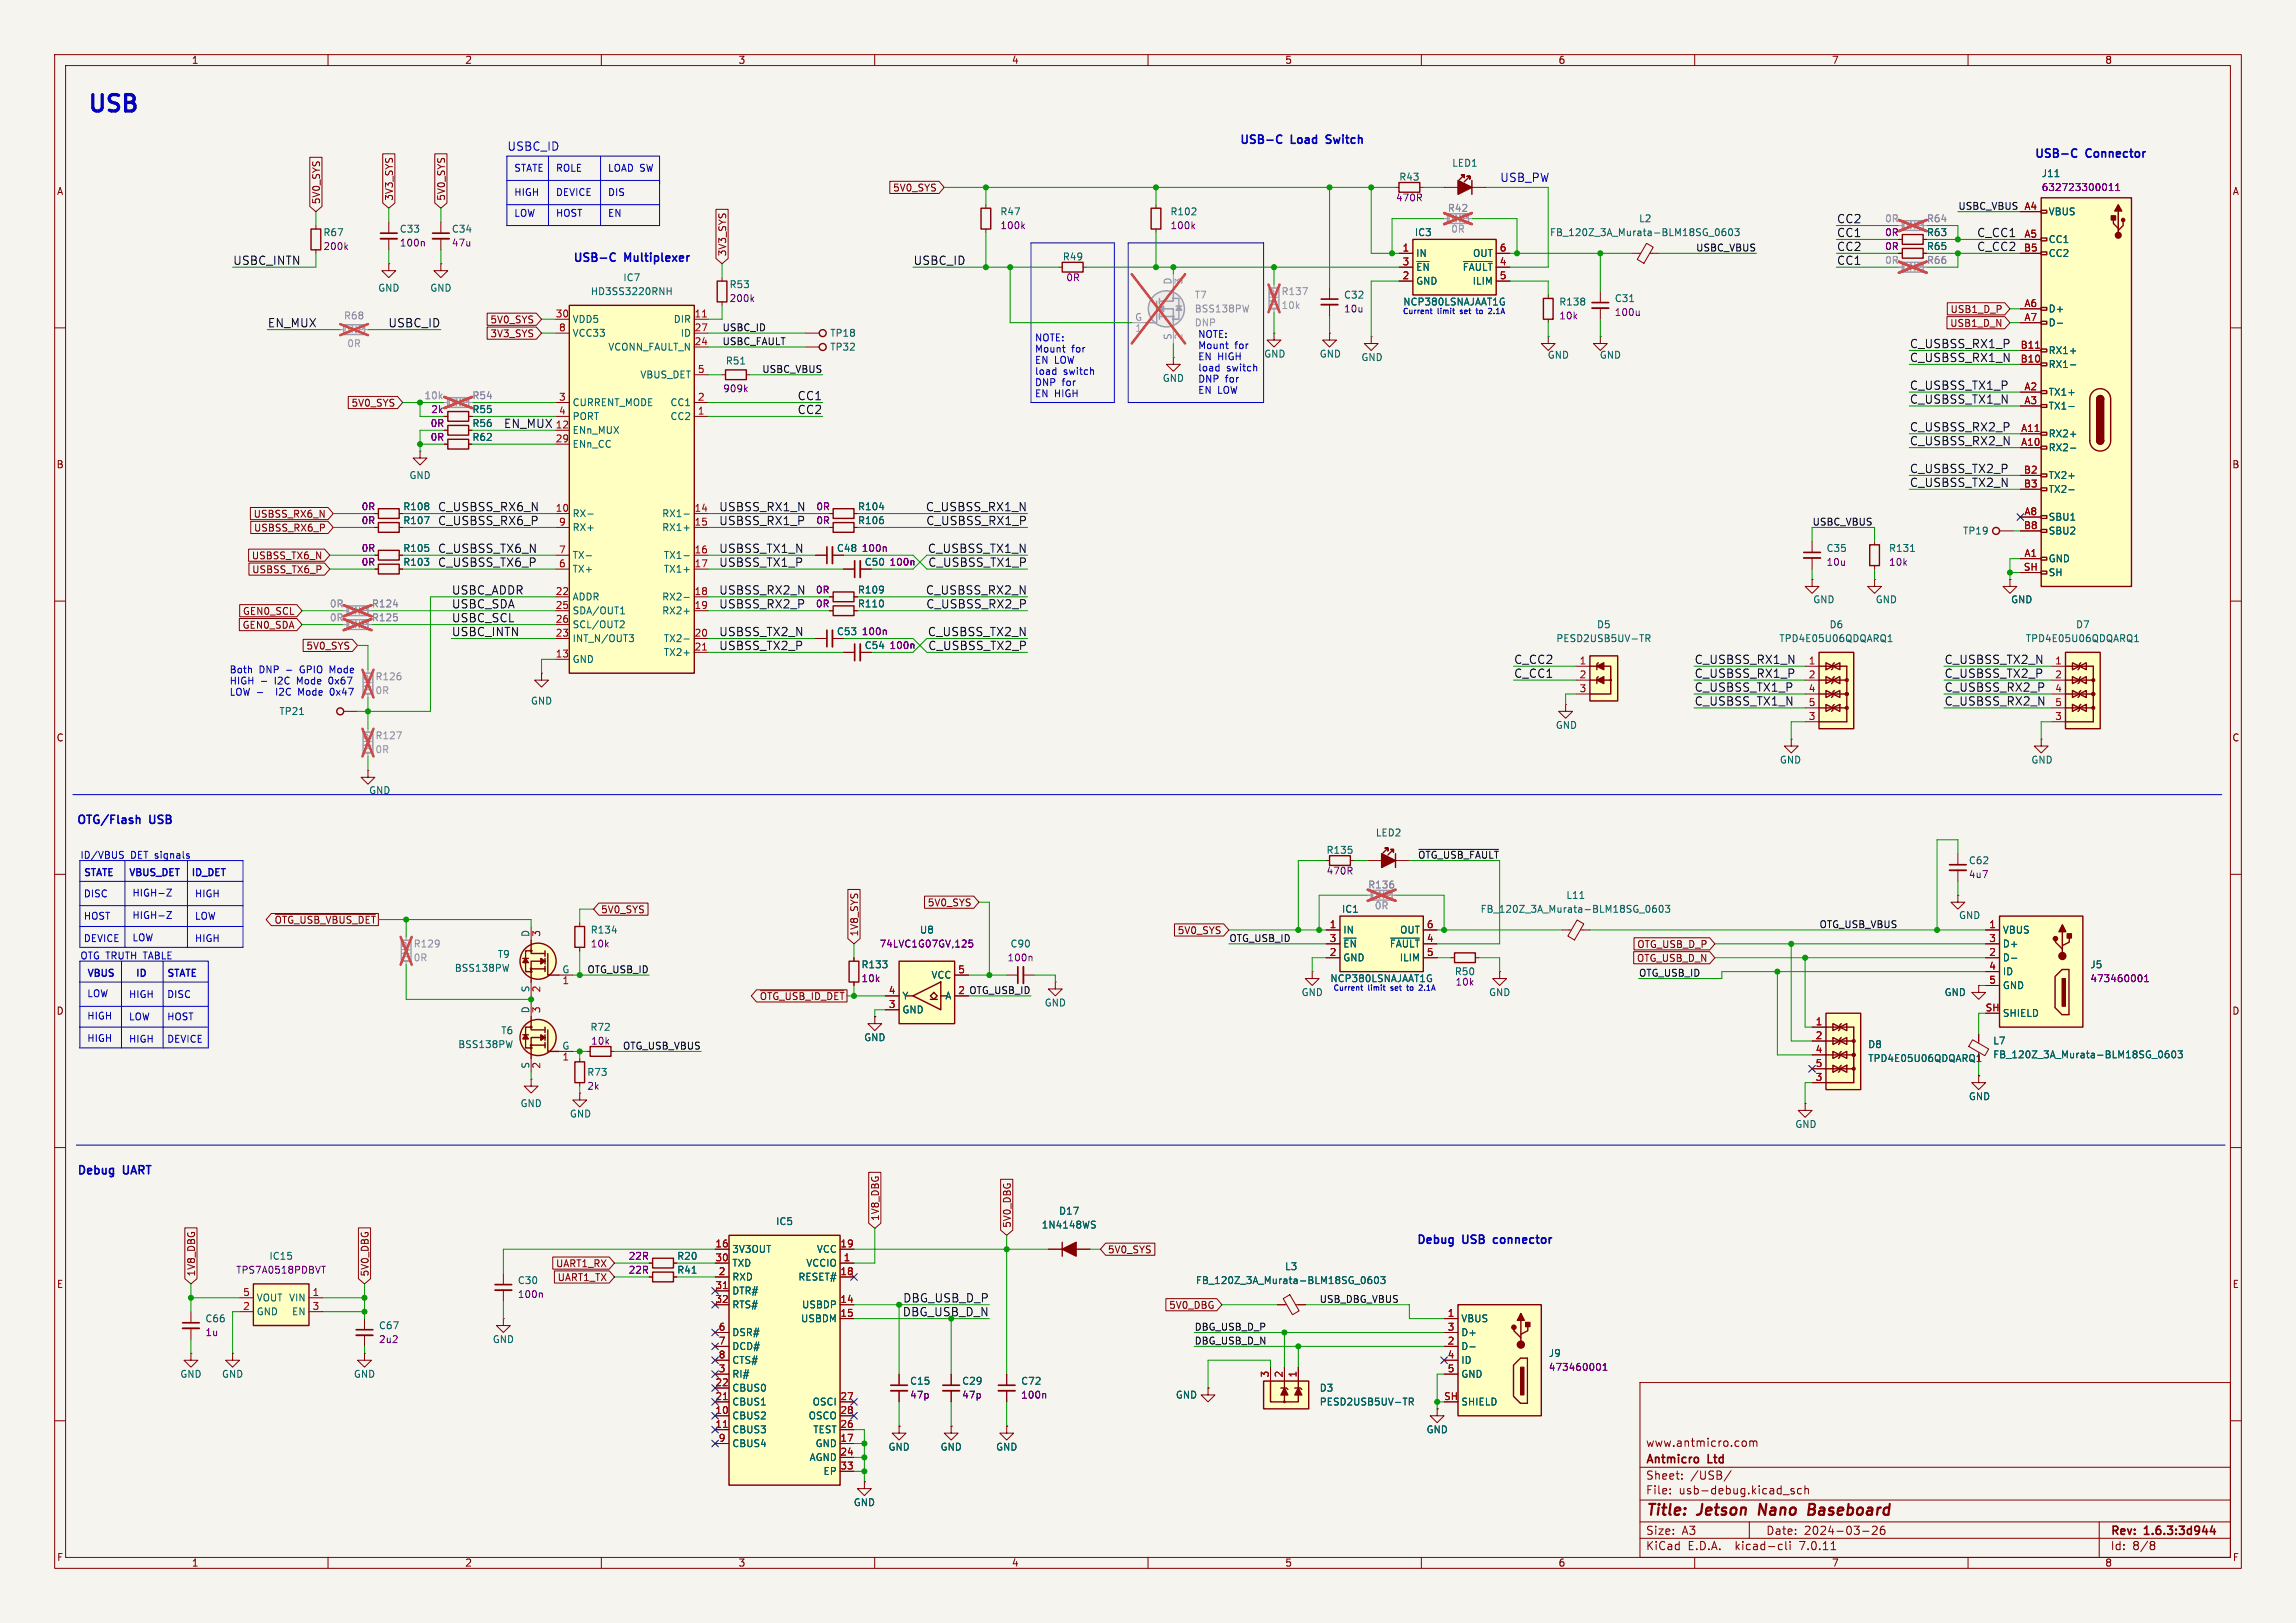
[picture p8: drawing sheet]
<svg xmlns="http://www.w3.org/2000/svg" width="420mm" height="297mm" viewBox="0 0 420 297" stroke-linecap="round" stroke-linejoin="round" font-family="sans-serif">
<defs><g id="words">
<text font-size="4.2" fill="#0000c2" x="15.9" y="20.7">USB</text>
<g font-size="2.8" fill="#840000">
<text x="301" y="277.9">Title:</text>
<text x="310.6" y="277.9">Jetson</text>
<text x="322.6" y="277.9">Nano</text>
<text x="332.4" y="277.9">Baseboard</text>
</g>
<g font-size="2.1" fill="#0000c2">
<text x="92.7" y="27.7">USBC_ID</text>
<text x="226.7" y="26.4">USB-C</text>
<text x="236.3" y="26.4">Load</text>
<text x="243.3" y="26.4">Switch</text>
<text x="372.1" y="29">USB-C</text>
<text x="381.7" y="29">Connector</text>
<text x="274.3" y="33.4">USB_PW</text>
<text x="104.8" y="48">USB-C</text>
<text x="114.4" y="48">Multiplexer</text>
<text x="14" y="150.9">OTG/Flash</text>
<text x="27.5" y="150.9">USB</text>
<text x="13.9" y="215">Debug</text>
<text x="22.4" y="215">UART</text>
<text x="259.1" y="227.7">Debug</text>
<text x="267.7" y="227.7">USB</text>
<text x="273.9" y="227.7">connector</text>
</g>
<g font-size="2.1" fill="#0f0f0f">
<text x="335.9" y="41">CC2</text>
<text x="335.9" y="43.5">CC1</text>
<text x="335.9" y="46">CC2</text>
<text x="361.6" y="46">C_CC2</text>
<text x="361.6" y="43.5">C_CC1</text>
<text x="42.5" y="48.6">USBC_INTN</text>
<text x="167" y="48.6">USBC_ID</text>
<text x="335.9" y="48.6">CC1</text>
<text x="48.9" y="60">EN_MUX</text>
<text x="71" y="60">USBC_ID</text>
<text x="349.2" y="63.8">C_USBSS_RX1_P</text>
<text x="349.2" y="71.4">C_USBSS_TX1_P</text>
<text x="349.2" y="66.4">C_USBSS_RX1_N</text>
<text x="145.8" y="75.9">CC2</text>
<text x="145.8" y="73.3">CC1</text>
<text x="349.2" y="74">C_USBSS_TX1_N</text>
<text x="92.1" y="78.4">EN_MUX</text>
<text x="349.2" y="79.1">C_USBSS_RX2_P</text>
<text x="349.2" y="81.6">C_USBSS_RX2_N</text>
<text x="349.2" y="86.7">C_USBSS_TX2_P</text>
<text x="349.2" y="89.2">C_USBSS_TX2_N</text>
<text x="80" y="93.7">C_USBSS_RX6_N</text>
<text x="131.4" y="93.7">USBSS_RX1_N</text>
<text x="169.3" y="93.7">C_USBSS_RX1_N</text>
<text x="80" y="96.2">C_USBSS_RX6_P</text>
<text x="80" y="101.3">C_USBSS_TX6_N</text>
<text x="131.4" y="101.3">USBSS_TX1_N</text>
<text x="131.4" y="96.2">USBSS_RX1_P</text>
<text x="169.4" y="96.2">C_USBSS_RX1_P</text>
<text x="169.7" y="101.3">C_USBSS_TX1_N</text>
<text x="80" y="103.8">C_USBSS_TX6_P</text>
<text x="131.4" y="103.8">USBSS_TX1_P</text>
<text x="169.7" y="103.8">C_USBSS_TX1_P</text>
<text x="82.5" y="111.4">USBC_SDA</text>
<text x="82.5" y="108.9">USBC_ADDR</text>
<text x="82.5" y="114">USBC_SCL</text>
<text x="131.4" y="108.9">USBSS_RX2_N</text>
<text x="131.4" y="111.4">USBSS_RX2_P</text>
<text x="169.3" y="108.9">C_USBSS_RX2_N</text>
<text x="169.4" y="111.4">C_USBSS_RX2_P</text>
<text x="82.5" y="116.5">USBC_INTN</text>
<text x="131.4" y="119.1">USBSS_TX2_P</text>
<text x="131.4" y="116.5">USBSS_TX2_N</text>
<text x="169.7" y="116.5">C_USBSS_TX2_N</text>
<text x="169.7" y="119.1">C_USBSS_TX2_P</text>
<text x="276.9" y="121.6">C_CC2</text>
<text x="276.9" y="124.1">C_CC1</text>
<text x="309.9" y="124.1">C_USBSS_RX1_P</text>
<text x="309.9" y="121.6">C_USBSS_RX1_N</text>
<text x="355.6" y="121.6">C_USBSS_TX2_N</text>
<text x="355.6" y="124.1">C_USBSS_TX2_P</text>
<text x="309.9" y="129.2">C_USBSS_TX1_N</text>
<text x="309.9" y="126.7">C_USBSS_TX1_P</text>
<text x="355.6" y="129.2">C_USBSS_RX2_N</text>
<text x="355.6" y="126.7">C_USBSS_RX2_P</text>
<text x="165.1" y="238.4">DBG_USB_D_P</text>
</g>
<text font-size="2.1" fill="#009600" x="165.1" y="241">DBG_USB_D_N</text>
<g font-size="2.1" fill="#840000">
<text x="301" y="268.2">Antmicro</text>
<text x="301" y="265">www.antmicro.com</text>
<text x="312.5" y="268.2">Ltd</text>
<text x="301" y="273.7">File:</text>
<text x="301" y="271">Sheet:</text>
<text x="307.1" y="273.7">usb-debug.kicad_sch</text>
<text x="309.2" y="271">/USB/</text>
<text x="301" y="281.1">Size:</text>
<text x="307.6" y="281.1">A3</text>
<text x="323" y="281.1">Date:</text>
<text x="330" y="281.1">2024-03-26</text>
<text x="386" y="281.3">Rev:</text>
<text x="392.4" y="281.3">1.6.3:3d944</text>
<text x="301" y="283.9">KiCad</text>
<text x="308.7" y="283.9">E.D.A.</text>
<text x="317.6" y="283.9">kicad-cli</text>
<text x="329.5" y="283.9">7.0.11</text>
<text x="386" y="283.9">Id:</text>
<text x="390.1" y="283.9">8/8</text>
</g>
<g font-size="1.8" fill="#840000">
<text x="35" y="11.9">1</text>
<text x="85" y="11.9">2</text>
<text x="135" y="11.9">3</text>
<text x="185" y="11.9">4</text>
<text x="235" y="11.9">5</text>
<text x="285" y="11.9">6</text>
<text x="335" y="11.9">7</text>
<text x="385" y="11.9">8</text>
<text x="10.3" y="35.9">A</text>
<text x="163.3" y="35.2">5V0_SYS</text>
<text x="408.3" y="35.9">A</text>
<text x="58.7" y="37.5" transform="rotate(-90 58.7 37.5)">5V0_SYS</text>
<text x="72.1" y="36.8" transform="rotate(-90 72.1 36.8)">3V3_SYS</text>
<text x="81.6" y="36.8" transform="rotate(-90 81.6 36.8)">5V0_SYS</text>
<text x="133" y="47" transform="rotate(-90 133 47)">3V3_SYS</text>
<text x="89.6" y="59.4">5V0_SYS</text>
<text x="356.7" y="57.5">USB1_D_P</text>
<text x="89.6" y="61.9">3V3_SYS</text>
<text x="356.6" y="60">USB1_D_N</text>
<text x="64.2" y="74.6">5V0_SYS</text>
<text x="10.3" y="85.9">B</text>
<text x="408.2" y="85.9">B</text>
<text x="46.3" y="94.9">USBSS_RX6_N</text>
<text x="46.4" y="97.5">USBSS_RX6_P</text>
<text x="46" y="102.6">USBSS_TX6_N</text>
<text x="46" y="105.1">USBSS_TX6_P</text>
<text x="44.3" y="112.7">GEN0_SCL</text>
<text x="44.3" y="115.3">GEN0_SDA</text>
<text x="55.9" y="119.1">5V0_SYS</text>
<text x="10.3" y="135.9">C</text>
<text x="408.2" y="135.9">C</text>
<text x="109.9" y="167.3">5V0_SYS</text>
<text x="169.6" y="166.1">5V0_SYS</text>
<text x="50.1" y="169.2">~{OTG_USB_VBUS_DET}</text>
<text x="157.2" y="171.4" transform="rotate(-90 157.2 171.4)">1V8_SYS</text>
<text x="215.3" y="171.1">5V0_SYS</text>
<text x="299.4" y="173.7">OTG_USB_D_P</text>
<text x="299.3" y="176.2">OTG_USB_D_N</text>
<text x="10.3" y="185.9">D</text>
<text x="175.2" y="182">2 OTG_USB_ID</text>
<text x="408.2" y="185.9">D</text>
<text x="161" y="223.5" transform="rotate(-90 161 223.5)">1V8_DBG</text>
<text x="185.1" y="224.8" transform="rotate(-90 185.1 224.8)">5V0_DBG</text>
<text x="35.9" y="233.7" transform="rotate(-90 35.9 233.7)">1V8_DBG</text>
<text x="67.6" y="233.7" transform="rotate(-90 67.6 233.7)">5V0_DBG</text>
<text x="101.6" y="232.1">UART1_RX</text>
<text x="202.6" y="229.6">5V0_SYS</text>
<text x="10.3" y="235.9">E</text>
<text x="101.9" y="234.6">UART1_TX</text>
<text x="213.8" y="239.7">5V0_DBG</text>
<text x="408.3" y="235.9">E</text>
<text x="10.3" y="285.9">F</text>
<text x="35" y="286.9">1</text>
<text x="85" y="286.9">2</text>
<text x="135" y="286.9">3</text>
<text x="185" y="286.9">4</text>
<text x="235" y="286.9">5</text>
<text x="285" y="286.9">6</text>
<text x="335" y="286.9">7</text>
<text x="385" y="286.9">8</text>
<text x="408.3" y="285.9">F</text>
</g>
<g font-size="1.8" fill="#0000c2">
<text x="94" y="31.5">STATE</text>
<text x="94" y="35.9">HIGH</text>
<text x="101.6" y="35.9">DEVICE</text>
<text x="101.6" y="31.5">ROLE</text>
<text x="111.1" y="31.5">LOAD SW</text>
<text x="111.1" y="35.9">DIS</text>
<text x="94" y="39.8">LOW</text>
<text x="101.6" y="39.8">HOST</text>
<text x="111.1" y="39.8">EN</text>
<text x="218.4" y="59.9">DNP</text>
<text x="189.2" y="62.6">NOTE:</text>
<text x="189.2" y="64.6">Mount</text>
<text x="196" y="64.6">for</text>
<text x="219.1" y="61.9">NOTE:</text>
<text x="219.1" y="64">Mount</text>
<text x="225.9" y="64">for</text>
<text x="189.2" y="66.6">EN LOW</text>
<text x="189.2" y="68.7">load</text>
<text x="189.2" y="70.7">DNP</text>
<text x="194.3" y="70.7">for</text>
<text x="194.5" y="68.7">switch</text>
<text x="219.1" y="66">EN HIGH</text>
<text x="219.1" y="68.1">load</text>
<text x="219.1" y="70.1">DNP</text>
<text x="224.1" y="70.1">for</text>
<text x="224.4" y="68.1">switch</text>
<text x="189.2" y="72.8">EN HIGH</text>
<text x="219.1" y="72.1">EN LOW</text>
<text x="41.9" y="123.3">Both</text>
<text x="41.9" y="125.3">HIGH</text>
<text x="47.4" y="123.3">DNP</text>
<text x="50.4" y="125.3">I2C</text>
<text x="52.4" y="123.3">-</text>
<text x="54.6" y="125.3">Mode</text>
<text x="55.2" y="123.3">GPIO Mode</text>
<text x="60.6" y="125.3">0x67</text>
<text x="41.9" y="127.4">LOW -</text>
<text x="50.8" y="127.4">I2C</text>
<text x="55.1" y="127.4">Mode</text>
<text x="61.1" y="127.4">0x47</text>
<text x="14.6" y="157.2">ID/VBUS</text>
<text x="15.2" y="160.4">STATE</text>
<text x="23.5" y="160.4">VBUS_DET</text>
<text x="23.9" y="157.2">DET signals</text>
<text x="34.9" y="160.4">ID_DET</text>
<text x="15.2" y="164.3">DISC</text>
<text x="24.1" y="164.2">HIGH-Z</text>
<text x="35.6" y="164.3">HIGH</text>
<text x="15.2" y="168.4">HOST</text>
<text x="15.2" y="172.5">DEVICE</text>
<text x="24.1" y="168.2">HIGH-Z</text>
<text x="24.1" y="172.3">LOW</text>
<text x="35.6" y="168.4">LOW</text>
<text x="35.6" y="172.5">HIGH</text>
<text x="14.6" y="175.6">OTG TRUTH TABLE</text>
<text x="15.9" y="178.8">VBUS</text>
<text x="24.8" y="178.8">ID</text>
<text x="30.5" y="178.8">STATE</text>
<text x="15.9" y="182.6">LOW</text>
<text x="23.5" y="182.7">HIGH</text>
<text x="30.5" y="182.7">DISC</text>
<text x="15.9" y="186.7">HIGH</text>
<text x="15.9" y="190.7">HIGH</text>
<text x="23.5" y="186.8">LOW</text>
<text x="23.5" y="190.9">HIGH</text>
<text x="30.5" y="186.8">HOST</text>
<text x="30.5" y="190.9">DEVICE</text>
</g>
<g font-size="1.8" fill="#006464">
<text x="255.9" y="33.2">R43</text>
<text x="265.5" y="30.7">LED1</text>
<text x="373.4" y="32.6">J11</text>
<text x="182.9" y="39.6">R47</text>
<text x="214" y="39.6">R102</text>
<text x="299.7" y="40.9">L2</text>
<text x="374.6" y="39.6">VBUS</text>
<text x="59.1" y="43.4">R67</text>
<text x="73" y="42.8">C33</text>
<text x="82.6" y="42.8">C34</text>
<text x="194.3" y="47.9">R49</text>
<text x="258.7" y="43.4">IC3</text>
<text x="259" y="47.2">IN</text>
<text x="269.3" y="47.2">OUT</text>
<text x="283.4" y="43.4">FB_120Z_3A_Murata-BLM18SG_0603</text>
<text x="352.4" y="45.9">R65</text>
<text x="352.4" y="43.4">R63</text>
<text x="374.6" y="44.7">CC1</text>
<text x="374.6" y="47.2">CC2</text>
<text x="69.1" y="53.6">GND</text>
<text x="78.6" y="53.6">GND</text>
<text x="113.9" y="51.7">IC7</text>
<text x="133.4" y="52.9">R53</text>
<text x="259" y="52.3">GND</text>
<text x="259" y="49.8">~{EN}</text>
<text x="267.5" y="49.8">~{FAULT}</text>
<text x="269.3" y="52.3">ILIM</text>
<text x="104.6" y="59.3">VDD5</text>
<text x="108" y="54.2">HD3SS3220RNH</text>
<text x="123.1" y="59.3">DIR</text>
<text x="245.8" y="54.8">C32</text>
<text x="256.6" y="56.1">NCP380LSNAJAAT1G</text>
<text x="285.1" y="56.1">R138</text>
<text x="295.3" y="55.5">C31</text>
<text x="374.6" y="57.4">D+</text>
<text x="374.6" y="59.9">D-</text>
<text x="104.6" y="61.8">VCC33</text>
<text x="111.2" y="64.4">VCONN_FAULT_N</text>
<text x="124.4" y="61.8">ID</text>
<text x="151.8" y="64.4">TP32</text>
<text x="151.8" y="61.8">TP18</text>
<text x="231.1" y="65.6">GND</text>
<text x="241.3" y="65.6">GND</text>
<text x="283" y="65.8">GND</text>
<text x="292.5" y="65.8">GND</text>
<text x="374.6" y="65">RX1+</text>
<text x="117" y="69.4">VBUS_DET</text>
<text x="132.7" y="66.9">R51</text>
<text x="212.6" y="70.1">GND</text>
<text x="248.9" y="66.3">GND</text>
<text x="374.6" y="67.5">RX1-</text>
<text x="86.3" y="75.8">R55</text>
<text x="104.6" y="74.5">CURRENT_MODE</text>
<text x="104.6" y="77.1">PORT</text>
<text x="122.5" y="77.1">CC2</text>
<text x="122.5" y="74.5">CC1</text>
<text x="374.6" y="72.6">TX1+</text>
<text x="374.6" y="75.2">TX1-</text>
<text x="86.3" y="78.3">R56</text>
<text x="86.3" y="80.9">R62</text>
<text x="104.6" y="79.6">ENn_MUX</text>
<text x="104.6" y="82.1">ENn_CC</text>
<text x="374.6" y="82.8">RX2-</text>
<text x="374.6" y="80.2">RX2+</text>
<text x="74.8" y="87.9">GND</text>
<text x="374.6" y="87.9">TX2+</text>
<text x="73.7" y="93.6">R108</text>
<text x="104.6" y="94.8">RX-</text>
<text x="121" y="94.8">RX1-</text>
<text x="156.9" y="93.6">R104</text>
<text x="374.6" y="95.5">SBU1</text>
<text x="374.6" y="90.4">TX2-</text>
<text x="73.7" y="96.1">R107</text>
<text x="73.7" y="101.2">R105</text>
<text x="104.6" y="97.4">RX+</text>
<text x="121" y="97.4">RX1+</text>
<text x="153" y="101.2">C48</text>
<text x="156.9" y="96.1">R106</text>
<text x="334" y="101.2">C35</text>
<text x="345.5" y="101.2">R131</text>
<text x="359" y="98">TP19</text>
<text x="374.6" y="98">SBU2</text>
<text x="73.7" y="103.7">R103</text>
<text x="104.6" y="105">TX+</text>
<text x="104.6" y="102.5">TX-</text>
<text x="121.3" y="102.5">TX1-</text>
<text x="121.3" y="105">TX1+</text>
<text x="158.1" y="103.7">C50</text>
<text x="374.6" y="103.1">GND</text>
<text x="374.6" y="105.6">SH</text>
<text x="104.6" y="110.1">ADDR</text>
<text x="104.6" y="112.6">SDA/OUT1</text>
<text x="121" y="110.1">RX2-</text>
<text x="121" y="112.6">RX2+</text>
<text x="156.8" y="108.8">R109</text>
<text x="156.8" y="111.4">R110</text>
<text x="331.6" y="110.6">GND</text>
<text x="343" y="110.6">GND</text>
<text x="367.8" y="110.6">GND</text>
<text x="104.6" y="117.7">INT_N/OUT3</text>
<text x="104.6" y="115.2">SCL/OUT2</text>
<text x="121.3" y="117.7">TX2-</text>
<text x="153" y="116.4">C53</text>
<text x="158.1" y="119">C54</text>
<text x="284.6" y="117.7">PESD2USB5UV-TR</text>
<text x="292" y="115.2">D5</text>
<text x="325.4" y="117.7">TPD4E05U06QDQARQ1</text>
<text x="334.6" y="115.2">D6</text>
<text x="370.5" y="117.7">TPD4E05U06QDQARQ1</text>
<text x="379.7" y="115.2">D7</text>
<text x="104.6" y="121.5">GND</text>
<text x="121.3" y="120.2">TX2+</text>
<text x="51" y="131">TP21</text>
<text x="97" y="129.1">GND</text>
<text x="284.5" y="133.6">GND</text>
<text x="325.5" y="139.9">GND</text>
<text x="371.5" y="139.9">GND</text>
<text x="67.4" y="145.5">GND</text>
<text x="251.6" y="153.3">LED2</text>
<text x="242.6" y="156.4">R135</text>
<text x="360.1" y="158.3">C62</text>
<text x="245.4" y="167.2">IC1</text>
<text x="270.7" y="167.2">FB_120Z_3A_Murata-BLM18SG_0603</text>
<text x="286.4" y="164.7">L11</text>
<text x="96.9" y="171.6" transform="rotate(-90 96.9 171.6)">D</text>
<text x="108" y="171">R134</text>
<text x="168.2" y="171">U8</text>
<text x="184.7" y="173.6">C90</text>
<text x="245.6" y="171">IN</text>
<text x="245.6" y="173.6">~{EN}</text>
<text x="254.1" y="173.6">~{FAULT}</text>
<text x="256" y="171">OUT</text>
<text x="358.3" y="168.4">GND</text>
<text x="366.3" y="171">VBUS</text>
<text x="366.3" y="173.6">D+</text>
<text x="83.1" y="178">BSS138PW</text>
<text x="91" y="175.5">T9</text>
<text x="102.8" y="178.2">G</text>
<text x="157.5" y="177.4">R133</text>
<text x="170.3" y="179.3">VCC</text>
<text x="243.3" y="179.9">NCP380LSNAJAAT1G</text>
<text x="245.6" y="176.1">GND</text>
<text x="256" y="176.1">ILIM</text>
<text x="266" y="178.7">R50</text>
<text x="366.3" y="176.1">D-</text>
<text x="366.3" y="178.7">ID</text>
<text x="382.3" y="177.4">J5</text>
<text x="96.9" y="185.5" transform="rotate(-90 96.9 185.5)">D</text>
<text x="96.9" y="181.7" transform="rotate(-90 96.9 181.7)">S</text>
<text x="165" y="185.6">GND</text>
<text x="165" y="183.1">Y</text>
<text x="172.8" y="183.1">A</text>
<text x="191" y="184.4">GND</text>
<text x="238" y="182.5">GND</text>
<text x="272.3" y="182.5">GND</text>
<text x="355.6" y="182.5">GND</text>
<text x="366.3" y="181.2">GND</text>
<text x="83.7" y="192">BSS138PW</text>
<text x="91.6" y="189.5">T6</text>
<text x="107.9" y="188.8">R72</text>
<text x="158" y="190.7">GND</text>
<text x="341.6" y="192">D8</text>
<text x="364.5" y="191.3">L7</text>
<text x="366.3" y="186.3">SHIELD</text>
<text x="96.9" y="195.7" transform="rotate(-90 96.9 195.7)">S</text>
<text x="102.8" y="192.2">G</text>
<text x="107.3" y="197.1">R73</text>
<text x="341.6" y="194.5">TPD4E05U06QDQARQ1</text>
<text x="364.5" y="193.9">FB_120Z_3A_Murata-BLM18SG_0603</text>
<text x="95.1" y="202.8">GND</text>
<text x="360.1" y="201.5">GND</text>
<text x="104.1" y="204.7">GND</text>
<text x="328.3" y="206.6">GND</text>
<text x="141.9" y="224.4">IC5</text>
<text x="190.5" y="225">1N4148WS</text>
<text x="193.6" y="222.5">D17</text>
<text x="49.2" y="230.7">IC15</text>
<text x="123.8" y="230.7">R20</text>
<text x="123.8" y="233.3">R41</text>
<text x="133.9" y="229.5">3V3OUT</text>
<text x="133.9" y="232">TXD</text>
<text x="147.4" y="232">VCCIO</text>
<text x="149.3" y="229.5">VCC</text>
<text x="235" y="232.6">L3</text>
<text x="46.9" y="238.4">VOUT VIN</text>
<text x="94.6" y="235.2">C30</text>
<text x="133.9" y="234.5">RXD</text>
<text x="133.9" y="237.1">DTR#</text>
<text x="133.9" y="239.6">RTS#</text>
<text x="145.9" y="234.5">RESET#</text>
<text x="146.6" y="239.6">USBDP</text>
<text x="218.7" y="235.2">FB_120Z_3A_Murata-BLM18SG_0603</text>
<text x="37.5" y="242.2">C66</text>
<text x="46.9" y="240.9">GND</text>
<text x="53.3" y="240.9">EN</text>
<text x="69.2" y="243.4">C67</text>
<text x="90" y="246">GND</text>
<text x="133.9" y="244.7">DSR#</text>
<text x="146.4" y="242.2">USBDM</text>
<text x="267.2" y="242.2">VBUS</text>
<text x="267.2" y="244.7">D+</text>
<text x="133.9" y="247.2">DCD#</text>
<text x="133.9" y="249.8">CTS#</text>
<text x="267.2" y="247.2">D-</text>
<text x="267.2" y="249.8">ID</text>
<text x="283.2" y="248.5">J9</text>
<text x="32.9" y="252.3">GND</text>
<text x="40.5" y="252.3">GND</text>
<text x="64.6" y="252.3">GND</text>
<text x="133.9" y="257.4">CBUS1</text>
<text x="133.9" y="254.9">CBUS0</text>
<text x="133.9" y="252.3">RI#</text>
<text x="148.5" y="257.4">OSCI</text>
<text x="166.4" y="253.6">C15</text>
<text x="175.9" y="253.6">C29</text>
<text x="186.7" y="253.6">C72</text>
<text x="215" y="256.1">GND</text>
<text x="241.3" y="254.9">D3</text>
<text x="241.3" y="257.4">PESD2USB5UV-TR</text>
<text x="267.2" y="252.3">GND</text>
<text x="267.2" y="257.4">SHIELD</text>
<text x="133.9" y="259.9">CBUS2</text>
<text x="133.9" y="262.5">CBUS3</text>
<text x="147.8" y="259.9">OSCO</text>
<text x="148.7" y="262.5">TEST</text>
<text x="260.9" y="262.5">GND</text>
<text x="133.9" y="265">CBUS4</text>
<text x="148" y="267.6">AGND</text>
<text x="149.1" y="265">GND</text>
<text x="162.4" y="265.7">GND</text>
<text x="172" y="265.7">GND</text>
<text x="182.1" y="265.7">GND</text>
<text x="150.5" y="270.1">EP</text>
<text x="156.1" y="275.8">GND</text>
</g>
<g font-size="1.8" fill="#840084">
<text x="373.4" y="35.2">632723300011</text>
<text x="255.3" y="37.1">470R</text>
<text x="59.1" y="45.9">200k</text>
<text x="73" y="45.3">100n</text>
<text x="82.6" y="45.3">47u</text>
<text x="182.9" y="42.1">100k</text>
<text x="214" y="42.1">100k</text>
<text x="344.7" y="45.9">0R</text>
<text x="344.7" y="43.4">0R</text>
<text x="195" y="51.7">0R</text>
<text x="133.4" y="55.5">200k</text>
<text x="245.8" y="57.4">10u</text>
<text x="285.1" y="58.6">10k</text>
<text x="295.3" y="58">100u</text>
<text x="132.2" y="72">909k</text>
<text x="78.8" y="75.8">2k</text>
<text x="78.7" y="78.3">0R</text>
<text x="78.7" y="80.9">0R</text>
<text x="66" y="93.6">0R</text>
<text x="149.2" y="93.6">0R</text>
<text x="66" y="96.1">0R</text>
<text x="66" y="101.2">0R</text>
<text x="149.2" y="96.1">0R</text>
<text x="157.5" y="101.2">100n</text>
<text x="66" y="103.7">0R</text>
<text x="162.6" y="103.7">100n</text>
<text x="334" y="103.7">10u</text>
<text x="345.5" y="103.7">10k</text>
<text x="149.2" y="108.8">0R</text>
<text x="149.2" y="111.4">0R</text>
<text x="157.5" y="116.4">100n</text>
<text x="162.6" y="119">100n</text>
<text x="242.6" y="160.2">470R</text>
<text x="360.1" y="160.9">4u7</text>
<text x="108" y="173.6">10k</text>
<text x="160.8" y="173.6">74LVC1G07GV,125</text>
<text x="157.5" y="179.9">10k</text>
<text x="184.2" y="176.1">100n</text>
<text x="382.3" y="179.9">473460001</text>
<text x="266.1" y="180.6">10k</text>
<text x="108" y="191.4">10k</text>
<text x="107.3" y="199.6">2k</text>
<text x="43.1" y="233.3">TPS7A0518PDBVT</text>
<text x="114.9" y="230.7">22R</text>
<text x="114.9" y="233.3">22R</text>
<text x="94.6" y="237.7">100n</text>
<text x="37.5" y="244.7">1u</text>
<text x="69.2" y="246">2u2</text>
<text x="283.2" y="251.1">473460001</text>
<text x="166.4" y="256.1">47p</text>
<text x="175.9" y="256.1">47p</text>
<text x="186.7" y="256.1">100n</text>
</g>
<g font-size="1.8" fill="#9c9b98">
<text x="264.7" y="40.9">DNP</text>
<text x="264.8" y="39">R42</text>
<text x="344.7" y="40.9">0R</text>
<text x="265.4" y="42.8">0R</text>
<text x="347.8" y="42.1">DNP</text>
<text x="344.7" y="48.5">0R</text>
<text x="347.8" y="49.8">DNP</text>
<text x="233.9" y="56.8" transform="rotate(-90 233.9 56.8)">DNP</text>
<text x="234.3" y="56.7">10k</text>
<text x="62.7" y="61.2">DNP</text>
<text x="63.4" y="63.7">0R</text>
<text x="77.5" y="73.3">10k</text>
<text x="81.8" y="74.5">DNP</text>
<text x="60.3" y="111.4">0R</text>
<text x="60.3" y="113.9">0R</text>
<text x="63.4" y="112.6">DNP</text>
<text x="63.4" y="115.2">DNP</text>
<text x="68.2" y="127.3" transform="rotate(-90 68.2 127.3)">DNP</text>
<text x="68.6" y="127.2">0R</text>
<text x="68.2" y="138.1" transform="rotate(-90 68.2 138.1)">DNP</text>
<text x="68.6" y="138">0R</text>
<text x="250.7" y="164.7">DNP</text>
<text x="251.4" y="166.6">0R</text>
<text x="75.2" y="176.2" transform="rotate(-90 75.2 176.2)">DNP</text>
<text x="75.6" y="176.1">0R</text>
</g>
<g font-size="1.8" fill="#939391">
<text x="352.4" y="40.9">R64</text>
<text x="214.4" y="52.2" transform="rotate(-90 214.4 52.2)">D</text>
<text x="352.4" y="48.5">R66</text>
<text x="62.8" y="58.6">R68</text>
<text x="207.5" y="58.8">G</text>
<text x="218.4" y="54.8">T7</text>
<text x="218.4" y="57.4">BSS138PW</text>
<text x="234.3" y="54.2">R137</text>
<text x="214.4" y="62.3" transform="rotate(-90 214.4 62.3)">S</text>
<text x="86.3" y="73.3">R54</text>
<text x="67.9" y="111.4">R124</text>
<text x="67.9" y="113.9">R125</text>
<text x="68.6" y="124.7">R126</text>
<text x="68.6" y="135.5">R127</text>
<text x="250.2" y="162.8">R136</text>
<text x="75.6" y="173.6">R129</text>
</g>
<g font-size="1.8" fill="#0f0f0f">
<text x="358.1" y="38.5">USBC_VBUS</text>
<text x="310.2" y="46.1">USBC_VBUS</text>
<text x="132.1" y="63.2">USBC_FAULT</text>
<text x="132.1" y="60.7">USBC_ID</text>
<text x="139.3" y="68.3">USBC_VBUS</text>
<text x="331.5" y="96.3">USBC_VBUS</text>
<text x="259.3" y="157.2">~{OTG_USB_FAULT}</text>
<text x="224.8" y="172.5">OTG_USB_ID</text>
<text x="332.7" y="169.9">OTG_USB_VBUS</text>
<text x="107.4" y="178.2">OTG_USB_ID</text>
<text x="299.7" y="178.8">OTG_USB_ID</text>
<text x="113.9" y="192.1">OTG_USB_VBUS</text>
<text x="241.3" y="238.5">USB_DBG_VBUS</text>
<text x="218.4" y="243.6">DBG_USB_D_P</text>
<text x="218.4" y="246.1">DBG_USB_D_N</text>
</g>
<g font-size="1.8" fill="#a90000">
<text x="370.2" y="38.5">A4</text>
<text x="256.5" y="46.1">1</text>
<text x="274.2" y="46.1">6</text>
<text x="370.1" y="46.1">B5</text>
<text x="370.2" y="43.6">A5</text>
<text x="256.5" y="51.2">2</text>
<text x="256.5" y="48.6">3</text>
<text x="274.2" y="48.6">4</text>
<text x="274.2" y="51.2">5</text>
<text x="101.6" y="58.2">30</text>
<text x="127" y="58.2">11</text>
<text x="370.2" y="56.3">A6</text>
<text x="370.2" y="58.8">A7</text>
<text x="102.2" y="60.7">8</text>
<text x="127" y="63.2">24</text>
<text x="127" y="60.7">27</text>
<text x="369.5" y="63.9">B11</text>
<text x="127.6" y="68.3">5</text>
<text x="369.5" y="66.4">B10</text>
<text x="370.2" y="71.5">A2</text>
<text x="102.2" y="73.4">3</text>
<text x="102.2" y="75.9">4</text>
<text x="127.6" y="75.9">1</text>
<text x="127.6" y="73.4">2</text>
<text x="370.2" y="74">A3</text>
<text x="101.6" y="78.5">12</text>
<text x="101.6" y="81">29</text>
<text x="369.6" y="81.7">A10</text>
<text x="369.6" y="79.1">A11</text>
<text x="370.1" y="86.7">B2</text>
<text x="370.1" y="89.3">B3</text>
<text x="101.6" y="93.7">10</text>
<text x="127" y="93.7">14</text>
<text x="370.2" y="94.4">A8</text>
<text x="102.2" y="101.3">7</text>
<text x="102.2" y="96.3">9</text>
<text x="127" y="96.3">15</text>
<text x="127" y="101.3">16</text>
<text x="370.1" y="96.9">B8</text>
<text x="370.2" y="102">A1</text>
<text x="102.2" y="103.9">6</text>
<text x="127" y="103.9">17</text>
<text x="370.1" y="104.5">SH</text>
<text x="101.6" y="109">22</text>
<text x="101.6" y="111.5">25</text>
<text x="127" y="109">18</text>
<text x="127" y="111.5">19</text>
<text x="101.6" y="116.6">23</text>
<text x="101.6" y="114">26</text>
<text x="127" y="116.6">20</text>
<text x="127" y="119.1">21</text>
<text x="101.6" y="120.4">13</text>
<text x="288.9" y="121.7">1</text>
<text x="288.9" y="124.2">2</text>
<text x="330.8" y="121.7">1</text>
<text x="330.8" y="124.2">2</text>
<text x="375.8" y="121.7">1</text>
<text x="375.8" y="124.2">2</text>
<text x="288.9" y="126.7">3</text>
<text x="330.8" y="131.8">3</text>
<text x="330.8" y="126.7">4</text>
<text x="330.8" y="129.3">5</text>
<text x="375.8" y="131.8">3</text>
<text x="375.8" y="126.7">4</text>
<text x="375.8" y="129.3">5</text>
<text x="99.1" y="171.5" transform="rotate(-90 99.1 171.5)">3</text>
<text x="243.1" y="169.9">1</text>
<text x="243.1" y="172.5">3</text>
<text x="260.9" y="172.5">4</text>
<text x="260.9" y="169.9">6</text>
<text x="363.8" y="169.9">1</text>
<text x="363.8" y="172.5">3</text>
<text x="175.2" y="178.2">5</text>
<text x="243.1" y="175">2</text>
<text x="260.9" y="175">5</text>
<text x="363.8" y="175">2</text>
<text x="363.8" y="177.5">4</text>
<text x="99.1" y="185.5" transform="rotate(-90 99.1 185.5)">3</text>
<text x="99.1" y="181.7" transform="rotate(-90 99.1 181.7)">2</text>
<text x="102.8" y="180.4">1</text>
<text x="162.5" y="184.5">3</text>
<text x="162.5" y="182">4</text>
<text x="175.2" y="182">2</text>
<text x="363.1" y="185.2">SH</text>
<text x="363.8" y="180.1">5</text>
<text x="332" y="187.7">1</text>
<text x="332" y="190.2">2</text>
<text x="99.1" y="195.7" transform="rotate(-90 99.1 195.7)">2</text>
<text x="102.8" y="194.4">1</text>
<text x="332" y="197.9">3</text>
<text x="332" y="192.8">4</text>
<text x="332" y="195.3">5</text>
<text x="130.8" y="228.3">16</text>
<text x="130.8" y="230.9">30</text>
<text x="131.4" y="233.4">2</text>
<text x="153.6" y="233.4">18</text>
<text x="153.6" y="228.3">19</text>
<text x="154.2" y="230.9">1</text>
<text x="44.4" y="239.8">2</text>
<text x="44.4" y="237.2">5</text>
<text x="57.1" y="237.2">1</text>
<text x="57.1" y="239.8">3</text>
<text x="130.8" y="236">31</text>
<text x="130.8" y="238.5">32</text>
<text x="153.6" y="238.5">14</text>
<text x="131.4" y="243.6">6</text>
<text x="153.6" y="241">15</text>
<text x="264.7" y="241">1</text>
<text x="264.7" y="243.6">3</text>
<text x="131.4" y="251.2">3</text>
<text x="131.4" y="246.1">7</text>
<text x="131.4" y="248.7">8</text>
<text x="264.7" y="246.1">2</text>
<text x="264.7" y="248.7">4</text>
<text x="264.7" y="251.2">5</text>
<text x="130.8" y="256.3">21</text>
<text x="130.8" y="253.7">22</text>
<text x="153.6" y="256.3">27</text>
<text x="232.2" y="252.2" transform="rotate(-90 232.2 252.2)">3</text>
<text x="234.7" y="252.2" transform="rotate(-90 234.7 252.2)">2</text>
<text x="237.2" y="252.2" transform="rotate(-90 237.2 252.2)">1</text>
<text x="264.1" y="256.3">SH</text>
<text x="130.8" y="258.8">10</text>
<text x="130.8" y="261.4">11</text>
<text x="131.4" y="263.9">9</text>
<text x="153.6" y="263.9">17</text>
<text x="153.6" y="261.4">26</text>
<text x="153.6" y="258.8">28</text>
<text x="153.6" y="266.4">24</text>
<text x="153.6" y="269">33</text>
</g>
<g font-size="1.8" fill="#a5a4a2">
<text x="216.6" y="52.1" transform="rotate(-90 216.6 52.1)">3</text>
<text x="207.6" y="61">1</text>
<text x="216.6" y="62.3" transform="rotate(-90 216.6 62.3)">2</text>
</g>
<text font-size="1.8" fill="#009600" x="138.9" y="183.2">~{OTG_USB_ID_DET}</text>
<g font-size="1.4" fill="#0000c2">
<text x="256.5" y="57.5">Current</text>
<text x="263" y="57.5">limit</text>
<text x="267.3" y="57.5">set</text>
<text x="270.6" y="57.5">to</text>
<text x="273" y="57.5">2.1A</text>
<text x="243.8" y="181.4">Current</text>
<text x="250.3" y="181.4">limit</text>
<text x="254.6" y="181.4">set</text>
<text x="257.9" y="181.4">to</text>
<text x="260.3" y="181.4">2.1A</text>
</g>
</g></defs>
<path d="M0 0h420v297h-420z" fill="#f5f4ef" stroke="#f5f4ef" stroke-width=".18"/>
<g fill="none" stroke="#840000" stroke-width=".18">
<path d="M10 10h400v277h-400zM12 12h396v273h-396zM60 10v2M110 10v2M160 10v2M210 10v2M260 10v2M310 10v2M360 10v2M264.2 34.3h2.5M269.2 34.3h2.6M10 60h2"/>
<path d="M57.8 41.3v.6M57.8 45.7v.7M71.1 48.3v1.2h1.3l-1.3 1.3-1.3-1.3h1.3M71.1 48.3h.1M71.1 40.6v2.1M71.1 43.7v2M80.6 48.3v1.2h1.3l-1.3 1.3-1.2-1.3h1.2M80.6 48.3h.1M80.6 40.6v2.1M80.6 43.7v2M101.6 58.4h2.5M127 58.4h2.5"/>
<path d="M255.9 46.4h2.5M255.9 51.4h2.5M255.9 48.9h2.5M273.7 46.4h2.5M273.7 51.4h2.5M273.7 48.9h2.5M283.2 54v.6M283.2 58.4v.7M292.7 53.3v2.1M292.7 56.4v2M298.4 46.4h1.7M301.2 44.5l1.2 .7-1.7 3-1.2-.7z"/>
<path d="M301.8 46.4h1.7M408 60h2M81.3 78.7h.6M81.3 76.2h.6M85.7 78.7h.7M85.7 76.2h.7M101.6 78.7h2.5M101.6 76.2h2.5M101.6 73.7h2.5M101.6 61h2.5M127 76.2h2.5M127 73.7h2.5"/>
<path d="M127 63.5h2.5M127 61h2.5M127 68.6h2.5M283.2 61.6v1.3h1.3l-1.3 1.2-1.3-1.2h1.3M283.2 61.6h.1M292.7 61.6v1.3h1.3l-1.3 1.2-1.2-1.2h1.2M292.7 61.6h.1M68.6 94h.6M68.6 96.5h.6M73 94h.7M73 96.5h.7M76.8 82.6v1.2h1.3l-1.3 1.3-1.2-1.3h1.2"/>
<path d="M76.8 82.6h.1M81.3 81.3h.6M85.7 81.3h.7M101.6 94h2.5M101.6 96.5h2.5M101.6 81.3h2.5M127 94h2.5M127 96.5h2.5M10 110h2M68.6 101.6h.6M68.6 104.1h.6M73 101.6h.7"/>
<path d="M73 104.1h.7M101.6 101.6h2.5M101.6 104.1h2.5M101.6 109.2h2.5M101.6 111.8h2.5M101.6 116.8h2.5M101.6 114.3h2.5M127 101.6h2.5M127 104.1h2.5M127 109.2h2.5M127 111.8h2.5M127 116.8h2.5"/>
<path d="M127 119.4h2.5M408 110h2M99.1 123.2v1.3h1.2l-1.2 1.2-1.3-1.2h1.3M99.1 123.2h.1M101.6 120.7h2.5M286.4 128.9v1.3h1.3l-1.3 1.2-1.3-1.2h1.3M286.4 128.9h.1M10 160h2M67.3 141v1.2h1.3l-1.3 1.3-1.3-1.3h1.3M67.3 141h.1M242.6 157.5h.6M247 157.5h.6"/>
<path d="M250.2 157.5h2.5M255.3 157.5h2.5M358.1 156.2v2M358.1 159.3v2M408 160h2M184.1 178.4h2.1M187.2 178.4h2M193 179.7v1.3h1.3l-1.3 1.2-1.2-1.2h1.2M193 179.7h.1M240 177.8v1.3h1.3l-1.3 1.2-1.2-1.2h1.2M240 177.8h.1M242.6 170.2h2.5"/>
<path d="M242.6 175.3h2.5M242.6 172.7h2.5M260.3 170.2h2.6M260.3 175.3h2.6M260.3 172.7h2.6M265.4 175.3h.7M269.9 175.3h.6M274.3 177.8v1.3h1.3l-1.3 1.2-1.3-1.2h1.3M274.3 177.8h.1M285.7 170.2h1.7M288.5 168.4l1.2 .7-1.7 2.9-1.2-.7zM289.1 170.2h1.7"/>
<path d="M358.1 163.8v1.3h1.3l-1.3 1.3-1.2-1.3h1.2M358.1 163.8h.1M10 210h2M408 210h2M130.8 228.6h2.5M130.8 238.8h2.5M130.8 231.1h2.5M130.8 233.7h2.5M130.8 236.2h2.5M153.7 228.6h2.5M153.7 238.8h2.5M153.7 231.1h2.5"/>
<path d="M153.7 233.7h2.5M191.8 228.6h2.5M196.8 228.6h2.6M233.7 238.8h1.6M234.7 237.6l1.2-.7 1.7 3-1.2 .7zM237 238.8h1.8M10 260h2M130.8 259.1h2.5M130.8 256.5h2.5M130.8 254h2.5M130.8 251.5h2.5M130.8 243.8h2.5"/>
<path d="M130.8 246.4h2.5M130.8 248.9h2.5M153.7 259.1h2.5M153.7 241.3h2.5M153.7 256.5h2.5M164.5 251.5v2M164.5 254.5v2M174 251.5v2M174 254.5v2M184.1 251.5v2M184.1 254.5v2M221 254v1.3h1.2l-1.2 1.2-1.3-1.2h1.3"/>
<path d="M221 254h.1M300 253h108v32h-108zM408 260h2M130.8 261.6h2.5M130.8 264.2h2.5M153.7 261.6h2.5M153.7 264.2h2.5M153.7 266.7h2.5M153.7 269.2h2.5M300 278.5h108M300 274.5h108M300 268.5h108"/>
<path d="M305.5 273.2v.2M305.5 272.5v.1M307.7 270.5v.2M307.7 269.8v.1M316.7 269.1l-1.3 1.9M319.2 263.7l.2 .3v.4l-.2 .3M320 278.5v3M320.1 263.8l.4-.1 .2 .2M320.1 263.7v1M320.7 263.9l.2-.2 .4 .1 .1 .9M320.7 263.9v.8M328.2 272.5l-.4-.1-.2 .2 .1 .2 .5 .2v.3h-.6"/>
<path d="M329.5 272.5l-.4-.1-.3 .3v.4l.1 .2h.6M330.2 272.5l.2-.1 .3 .1 .1 .9M330.2 271.9v1.5M342.5 279.4l.6-.1 .2 .1 .1 .3-1 1.1h1M344.7 279.3a.59 .59 0 0 0-.8 .6v.6l.2 .2 .4 .1 .2-.2 .1-.5-.1-.2h-.5l-.3 .2M384 278.5v6.5M60 285v2M110 285v2M160 285v2M210 285v2M260 285v2M300 281.5h108"/>
<path d="M310 285v2M325.6 282.6l.4 .1M326 283.5l-.4 .1M326.7 282.1v1.3l.2 .2M327.4 282.1v.1M327.4 282.6v1M334.9 283.6h.9M340.7 280.2h1.2M360 285v2M393.6 282.1h.3l.3 .3-.3 .3M393.6 282.7h.3M393.9 282.7l.2 .2 .1 .4-.3 .3h-.3"/>
</g>
<path d="M69.6 42.7h3M79.1 42.7h3.1M291.2 55.4h3.1M356.6 158.2h3.1M186.2 176.9v3.1M162.9 253.5h3.1M172.5 253.5h3M182.6 253.5h3.1M404.7 279.2l-.4 1.1h1M405 279.8v1" fill="none" stroke="#840000" stroke-width=".3"/>
<path d="M322 275.2l-.3 2M330.9 276.2h.7M331.6 276.2l.2 .1M331.7 275.2h-.7l-.2 2 .9-.1M331.8 276.1l-.2 .1" fill="none" stroke="#840000" stroke-width=".4"/>
<path d="M264.8 39.1h3.8v1.8h-3.8zM62.9 59.4h3.8v1.8h-3.8zM81.9 72.8h3.8v1.7h-3.8zM63.5 110.9h3.8v1.7h-3.8zM63.5 113.4h3.8v1.8h-3.8zM66.4 123.2h1.8v3.8h-1.8zM66.4 134h1.8v3.8h-1.8zM250.8 162.9h3.8v1.8h-3.8z" fill="none" stroke="#9c9b98" stroke-width=".25"/>
<g fill="none" stroke="#9c9b98" stroke-width=".18">
<path d="M264.2 40h.6M268.6 40h.6M62.2 60.3h.7M66.7 60.3h.6M81.3 73.7h.6M85.7 73.7h.7M62.9 111.8h.6M62.9 114.3h.6M67.3 111.8h.6M67.3 114.3h.6M67.3 122.6v.6M67.3 133.4v.6"/>
<path d="M250.2 163.8h.6M254.6 163.8h.7"/>
</g>
<g fill="none" stroke="#eb3a3d" stroke-width=".46">
<path d="M264.2 39l5 2M269.2 39l-5 2M62.2 59.3l5.1 2M67.3 59.3l-5.1 2M81.3 72.6l5.1 2.1M86.4 72.6l-5.1 2.1M62.9 110.7l5 2.1M62.9 113.3l5 2M67.9 110.7l-5 2.1M67.9 113.3l-5 2M66.3 122.6l2 5M66.3 133.4l2 5"/>
<path d="M68.3 122.6l-2 5M68.3 133.4l-2 5M250.2 162.8l5.1 2M255.3 162.8l-5.1 2"/>
</g>
<path d="M69.6 43.7h3M79.1 43.7h3.1M291.2 56.4h3.1M356.6 159.3h3.1M187.2 176.9v3.1M162.9 254.5h3.1M172.5 254.5h3M182.6 254.5h3.1" fill="none" stroke="#840000" stroke-width=".33"/>
<path d="M63.2 45.2l.4 .5M63.6 44.8l-.5 .5M77.4 44.2l.2 .2v.6M299.8 56.9v.8M299.8 57.6l-.1 .1M188.6 175l.2 .2v.6M191.1 255l.2 .2v.7" fill="none" stroke="#840084" stroke-width=".18"/>
<g fill="none" stroke="#840000" stroke-width=".25">
<path d="M267.8 32v.5v-.5h-.5h.5l-.8 .9M268.9 32.3v.5v-.5h-.5h.5l-1.1 1M269.2 33v2.6M56.9 41.9h1.8v3.8h-1.8zM104.1 55.9h22.9v67.3h-22.9zM258.4 43.8h15.3v10.2h-15.3zM282.3 54.6h1.8v3.8h-1.8zM81.9 77.9h3.8v1.7h-3.8zM81.9 75.3h3.8v1.8h-3.8zM69.2 93.1h3.8v1.8h-3.8zM69.2 95.6h3.8v1.8h-3.8zM81.9 80.4h3.8v1.8h-3.8z"/>
<path d="M69.2 100.7h3.8v1.8h-3.8zM69.2 103.3h3.8v1.7h-3.8zM243.2 156.6h3.8v1.8h-3.8zM253.9 155.2v.5v-.5h-.5h.5l-.9 .9M254.9 155.4v.6v-.6h-.5h.5l-1 1.1M255.3 156.2v2.6M245.1 167.6h15.2v10.2h-15.2zM266.1 174.4h3.8v1.7h-3.8zM133.3 226.1h20.4v45.7h-20.4zM194.3 227.3v2.6"/>
</g>
<g fill="#840000" stroke="#840000" stroke-width=".25">
<path d="M194.3 228.6l2.5-1.3v2.6z"/>
<path d="M266.7 33l2.5 1.3-2.5 1.3z"/>
<path d="M252.7 156.2l2.6 1.3-2.6 1.3z"/>
</g>
<g fill="none" stroke="#006464" stroke-width=".18">
<path d="M122 53.3h.8M122.8 52.6v1.3M259.2 47.9h2.2M267.7 47.9h5.3M275 55.3h.2v.4l-.2 .1M275 54.6h.1M298.1 55.2h.7M315.6 41.9h-.4a.86 .86 0 0 0 0 1.2l.4-.1 .1-.4-.2-.3-.4 .1-.1 .2M316.4 41.9h.1a.68 .68 0 0 1 .4 .6 .68 .68 0 0 1-.4 .6 .84 .84 0 0 1-.1-1.2zM317.3 41.9h.8l-.4 .4 .4 .2v.5l-.2 .1-.6-.1M77.6 94.6h.9l-.6 1.2M107.5 94.1h1"/>
<path d="M125.1 94.1h1M125.1 96.6h1M107.2 101.7h1M113.5 112.3h.7M113.6 113.6l.5 .1 .1 .3-.8 .9h.8M113.8 111.3l.1-.2v1.2M115.1 116.1h.8l-.4 .5 .3 .2 .1 .4-.3 .2h-.3M125.1 101.7h1M125.1 109.3h1M125.1 111.9h1M125.1 116.9h1M245.8 171.7h2.3"/>
<path d="M254.4 171.7h5.2M261.6 179.1h.3v.4l-.3 .1M261.7 178.4h.1M289 164.4h.7M302.9 165.7h-.4a.86 .86 0 0 0 0 1.2l.4-.1 .1-.4-.2-.2h-.4l-.1 .2M303.7 165.7h.1a.68 .68 0 0 1 .4 .6 .68 .68 0 0 1-.4 .6 .85 .85 0 0 1-.1-1.2zM304.6 165.7h.8l-.4 .5 .4 .1v.5l-.2 .1-.6-.1M199.9 224.1l.3 .1 .2 .3-.3 .2h-.3M199.9 223.5h.5M250.8 233.6l-.3 .1a.85 .85 0 0 0 0 1.2l.4-.1v-.4l-.2-.3-.4 .1-.1 .2M251.6 233.7l.1-.1a.68 .68 0 0 1 .5 .7 .68 .68 0 0 1-.5 .6 .84 .84 0 0 1-.1-1.2zM252.6 233.6h.8l-.5 .5 .4 .1v.6l-.2 .1-.5-.1"/>
</g>
<g fill="#ffffc2" stroke="#ffffc2" stroke-width=".18">
<path d="M258.4 43.8h15.3v10.2h-15.3z"/>
<path d="M104.1 55.9h22.9v67.3h-22.9z"/>
<path d="M133.3 226.1h20.4v45.7h-20.4z"/>
<path d="M245.1 167.6h15.2v10.2h-15.2z"/>
</g>
<path d="M72 110.6h.8M72.6 133.9h.8l-.5 1.3" fill="none" stroke="#939391" stroke-width=".18"/>
<path d="M128.5 58h.7M128.5 119h.7M132.3 235.8h.7M132.3 256.1h.7M132.3 261.2h.7" fill="none" stroke="#a90000" stroke-width=".18"/>
<g fill="#ffffc2">
<path d="M292.1 124.1l.3-.3-.3 1.3z"/>
<path d="M292.1 121.5l.3-.2-.3 1.3z"/>
</g>
<g fill="#ffffc2" stroke="#ffffc2" stroke-width=".18">
<path d="M290.8 120h5.1v8.3h-5.1z"/>
<circle cx="294.6" cy="124.5" r=".13"/>
</g>
<g fill="none" stroke="#840000" stroke-width=".25">
<path d="M290.8 120h5.1v8.3h-5.1zM290.8 124.5h1.3M290.8 121.9h1.3M292.4 123.8l-.3 .3v1M292.4 121.3l-.3 .2v1.1M293.4 121.9h1.2v5.1h-3.8M293.4 124.5h1.2"/>
<circle cx="294.6" cy="124.5" r=".13"/>
</g>
<g fill="#840000" stroke="#840000" stroke-width=".25">
<path d="M292.1 124.5l1.3-.7v1.3z"/>
<path d="M292.1 121.9l1.3-.6v1.3z"/>
</g>
<path d="M288.3 121.9h2.5M288.3 124.5h2.5M288.3 127h2.5M361.9 196.9v1.2h1.3l-1.3 1.3-1.2-1.3h1.2M361.9 196.9h.1" fill="none" stroke="#840000" stroke-width=".18"/>
<path d="M301.1 116.8h.6l.1-.2-.1-.3-.6-.2v1.3M301.4 116.8l.4 .6" fill="none" stroke="#006464" stroke-width=".18"/>
<path d="M334 195.6h5.1M334 193h5.1M334 190.5h5.1M334 188h5.1v10.1h-5.1" fill="none" stroke="#ffffc2" stroke-width=".18"/>
<g fill="#ffffc2">
<path d="M336.5 195.2l.3-.3-.5 1.3 .2-.2z"/>
<path d="M336.5 192.7l.3-.3-.5 1.3 .2-.3z"/>
<path d="M336.5 190.1l.3-.2-.5 1.2 .2-.2z"/>
<path d="M336.5 187.6l.3-.3-.5 1.3 .2-.3z"/>
<path d="M335.3 194.9l1.2 .7-1.2 .6z"/>
<path d="M335.3 192.4l1.2 .6-1.2 .7z"/>
<path d="M336.5 193l1.3-.6v1.3z"/>
<path d="M335.3 189.9l1.2 .6-1.2 .6z"/>
<path d="M336.5 190.5l1.3-.6v1.2z"/>
<path d="M335.3 187.3l1.2 .7-1.2 .6z"/>
<path d="M336.5 188l1.3-.7v1.3z"/>
<path d="M336.5 195.6l1.3-.7v1.3z"/>
</g>
<g fill="#ffffc2" stroke="#ffffc2" stroke-width=".18">
<path d="M334 185.4h6.4v14h-6.4z"/>
<circle cx="339.1" cy="195.6" r=".25"/>
<circle cx="339.1" cy="193" r=".25"/>
<circle cx="339.1" cy="190.5" r=".25"/>
</g>
<g fill="none" stroke="#840000" stroke-width=".25">
<path d="M334 185.4h6.4v14h-6.4zM334 195.6h5.1M334 193h5.1M334 190.5h5.1M334 188h5.1v10.1h-5.1M335.3 194.9l1.2 .7-1.2 .6zM335.3 192.4l1.2 .6-1.2 .7zM335.3 189.9l1.2 .6-1.2 .6zM335.3 187.3l1.2 .7-1.2 .6zM336.5 193l1.3-.6v1.3zM336.5 190.5l1.3-.6v1.2zM336.5 188l1.3-.7v1.3z"/>
<path d="M336.5 195.6l1.3-.7v1.3zM336.8 194.9l-.3 .3v.8l-.2 .2M336.8 192.4l-.3 .3v.7l-.2 .3M336.8 189.9l-.3 .2v.8l-.2 .2M336.8 187.3l-.3 .3v.7l-.2 .3"/>
<circle cx="339.1" cy="193" r=".25"/>
<circle cx="339.1" cy="190.5" r=".25"/>
<circle cx="339.1" cy="195.6" r=".25"/>
</g>
<path d="M327.7 135.3v1.2h1.2l-1.2 1.3-1.3-1.3h1.3M327.7 135.3h.1M331.5 188h2.5M331.5 190.5h2.5M331.5 198.1h2.5M331.5 193h2.5M331.5 195.6h2.5M361.9 180.3v1.3h1.3l-1.3 1.3-1.2-1.3h1.2M361.9 180.3h.1M330.2 201.9v1.3h1.3l-1.3 1.3-1.3-1.3h1.3M330.2 201.9h.1" fill="none" stroke="#840000" stroke-width=".18"/>
<path d="M361.6 194.3h.8M361.6 193.3l.4-.3v1.3" fill="none" stroke="#006464" stroke-width=".18"/>
<path d="M332.7 129.5h5.1M332.7 127h5.1M332.7 124.5h5.1M332.7 121.9h5.1v10.2h-5.1" fill="none" stroke="#ffffc2" stroke-width=".18"/>
<g fill="#ffffc2">
<path d="M335.3 129.2l.2-.3-.5 1.3 .3-.3z"/>
<path d="M335.3 126.6l.2-.2-.5 1.2 .3-.2z"/>
<path d="M335.5 123.8l-.5 1.3 .3-.3v-.7z"/>
<path d="M335.3 121.5l.2-.2-.5 1.3 .3-.3z"/>
<path d="M334 128.9l1.3 .6-1.3 .7z"/>
<path d="M334 126.4l1.3 .6-1.3 .6z"/>
<path d="M335.3 127l1.2-.6v1.2z"/>
<path d="M334 123.8l1.3 .7-1.3 .6z"/>
<path d="M335.3 124.5l1.2-.7v1.3z"/>
<path d="M334 121.3l1.3 .6-1.3 .7z"/>
<path d="M335.3 121.9l1.2-.6v1.3z"/>
<path d="M335.3 129.5l1.2-.6v1.3z"/>
</g>
<g fill="#ffffc2" stroke="#ffffc2" stroke-width=".18">
<path d="M332.7 119.4h6.4v14h-6.4z"/>
<circle cx="337.8" cy="129.5" r=".25"/>
<circle cx="337.8" cy="127" r=".25"/>
<circle cx="337.8" cy="124.5" r=".25"/>
</g>
<g fill="none" stroke="#840000" stroke-width=".25">
<path d="M332.7 119.4h6.4v14h-6.4zM332.7 129.5h5.1M332.7 127h5.1M332.7 124.5h5.1M332.7 121.9h5.1v10.2h-5.1M334 128.9l1.3 .6-1.3 .7zM334 126.4l1.3 .6-1.3 .6zM334 123.8l1.3 .7-1.3 .6zM334 121.3l1.3 .6-1.3 .7zM335.3 127l1.2-.6v1.2zM335.3 124.5l1.2-.7v1.3zM335.3 121.9l1.2-.6v1.3z"/>
<path d="M335.3 129.5l1.2-.6v1.3zM335.5 128.9l-.2 .3v.7l-.3 .3M335.5 126.4l-.2 .2v.8l-.3 .2M335.5 123.8l-.2 .3v.7l-.3 .3M335.5 121.3l-.2 .2v.8l-.3 .3"/>
<circle cx="337.8" cy="129.5" r=".25"/>
<circle cx="337.8" cy="127" r=".25"/>
<circle cx="337.8" cy="124.5" r=".25"/>
</g>
<path d="M330.2 121.9h2.5M330.2 124.5h2.5M330.2 132.1h2.5M330.2 127h2.5M330.2 129.5h2.5M164.5 261v1.3h-1.3l1.3 1.2 1.2-1.2h-1.2M164.5 261h.1M174 261v1.3h-1.3l1.3 1.2 1.3-1.2h-1.3M174 261h.1M184.1 261v1.3h-1.2l1.2 1.2 1.3-1.2h-1.3M184.1 261h.1" fill="none" stroke="#840000" stroke-width=".18"/>
<path d="M345.4 117.4h.7M345.4 116.5l.3-.4v1.3" fill="none" stroke="#006464" stroke-width=".18"/>
<g fill="#ffffc2">
<path d="M172.1 182.2h1.3z"/>
<path d="M170.2 182.9h1.2z"/>
<path d="M165.7 182.2h1.3z"/>
<path d="M167 182.2l5.1-2.5v5.1z"/>
<path d="M170.8 181.6l.6 .6-.6 .7-.6-.7z"/>
</g>
<path d="M164.5 175.9h10.1v11.4h-10.1z" fill="#ffffc2" stroke="#ffffc2" stroke-width=".18"/>
<path d="M179.5 38.1h1.7v3.8h-1.7zM255.9 33.4h3.8v1.8h-3.8zM164.5 175.9h10.1v11.4h-10.1zM165.7 182.2h1.3M167 182.2l5.1-2.5v5.1zM170.2 182.9h1.2M170.8 181.6l.6 .6-.6 .7-.6-.7zM172.1 182.2h1.3" fill="none" stroke="#840000" stroke-width=".25"/>
<g fill="none" stroke="#840000" stroke-width=".18">
<path d="M180.3 37.5v.6M255.3 34.3h.6M259.7 34.3h.6M180.3 41.9v.6M373.4 135.3v1.2h1.2l-1.2 1.3-1.3-1.3h1.3M373.4 135.3h.1M174.6 178.4h2.6M160 186.1v1.2h1.3l-1.3 1.3-1.3-1.3h1.3M160 186.1h.1M161.9 184.8h2.6M161.9 182.2h2.6M106 200v1.3h1.3l-1.3 1.3-1.2-1.3h1.2"/>
<path d="M106 200h.1"/>
</g>
<path d="M187 41.4l.4 .5M187.4 41l-.5 .5M177.9 172h-.6l-.1 .6 .2-.1 .4 .1 .2 .2-.1 .4-.2 .1-.5-.1" fill="none" stroke="#840084" stroke-width=".18"/>
<path d="M377.8 129.5h5.1M377.8 127h5.1M377.8 124.5h5.1M377.8 121.9h5.1v10.2h-5.1" fill="none" stroke="#ffffc2" stroke-width=".18"/>
<g fill="#ffffc2">
<path d="M380.6 128.9l-.5 1.3 .3-.3v-.7z"/>
<path d="M380.6 126.4l-.5 1.2 .3-.2v-.8z"/>
<path d="M380.4 124.1l.2-.3-.5 1.3 .3-.3z"/>
<path d="M380.4 121.5l.2-.2-.5 1.3 .3-.3z"/>
<path d="M379.1 128.9l1.3 .6-1.3 .7z"/>
<path d="M379.1 126.4l1.3 .6-1.3 .6z"/>
<path d="M380.4 127l1.2-.6v1.2z"/>
<path d="M379.1 123.8l1.3 .7-1.3 .6z"/>
<path d="M380.4 124.5l1.2-.7v1.3z"/>
<path d="M379.1 121.3l1.3 .6-1.3 .7z"/>
<path d="M380.4 121.9l1.2-.6v1.3z"/>
<path d="M380.4 129.5l1.2-.6v1.3z"/>
</g>
<g fill="#ffffc2" stroke="#ffffc2" stroke-width=".18">
<path d="M377.8 119.4h6.4v14h-6.4z"/>
<circle cx="382.9" cy="129.5" r=".25"/>
<circle cx="382.9" cy="127" r=".25"/>
<circle cx="382.9" cy="124.5" r=".25"/>
</g>
<g fill="none" stroke="#840000" stroke-width=".25">
<path d="M348 45.5h3.8v1.7h-3.8zM377.8 119.4h6.4v14h-6.4zM377.8 129.5h5.1M377.8 127h5.1M377.8 124.5h5.1M377.8 121.9h5.1v10.2h-5.1M379.1 128.9l1.3 .6-1.3 .7zM379.1 126.4l1.3 .6-1.3 .6zM379.1 123.8l1.3 .7-1.3 .6zM379.1 121.3l1.3 .6-1.3 .7zM380.4 127l1.2-.6v1.2zM380.4 124.5l1.2-.7v1.3z"/>
<path d="M380.4 121.9l1.2-.6v1.3zM380.4 129.5l1.2-.6v1.3zM380.6 128.9l-.2 .3v.7l-.3 .3M380.6 126.4l-.2 .2v.8l-.3 .2M380.6 123.8l-.2 .3v.7l-.3 .3M380.6 121.3l-.2 .2v.8l-.3 .3M105.2 169.5h1.7v3.9h-1.7z"/>
<circle cx="382.9" cy="129.5" r=".25"/>
<circle cx="382.9" cy="127" r=".25"/>
<circle cx="382.9" cy="124.5" r=".25"/>
</g>
<path d="M347.3 46.4h.7M351.8 46.4h.6M375.3 121.9h2.5M375.3 124.5h2.5M375.3 132.1h2.5M375.3 127h2.5M375.3 129.5h2.5M106 168.9v.6M106 173.4v.6M97.2 197.5v1.3h1.2l-1.2 1.2-1.3-1.2h1.3M97.2 197.5h.1" fill="none" stroke="#840000" stroke-width=".18"/>
<path d="M390.5 117.4h.7M390.5 116.5l.3-.4v1.3M112 170.3h.8" fill="none" stroke="#006464" stroke-width=".18"/>
<path d="M348 40.4h3.8v1.8h-3.8zM73.4 172.1h1.8v3.8h-1.8z" fill="none" stroke="#9c9b98" stroke-width=".25"/>
<path d="M347.3 41.3h.7M351.8 41.3h.6M74.3 171.5v.6" fill="none" stroke="#9c9b98" stroke-width=".18"/>
<path d="M347.3 40.3l5.1 2M352.4 40.3l-5.1 2M73.3 171.5l2 5M75.3 171.5l-2 5" fill="none" stroke="#eb3a3d" stroke-width=".46"/>
<g fill="#ffffc2">
<path d="M99.7 177.3v.5z"/>
<path d="M99.7 176.8v.5z"/>
<path d="M99.7 175.9v.5z"/>
<path d="M99.7 175.4v.5z"/>
<path d="M99.7 174v1z"/>
</g>
<path d="M97.2 177.3h2.5" fill="none" stroke="#ffffc2" stroke-width=".18"/>
<g fill="#ffffc2">
<path d="M95.6 175.4h1z"/>
<path d="M97.2 175.9h2.5l-2.5 3.8z"/>
<path d="M97.2 172.1l2.5 2.4h-2.5z"/>
<path d="M96.1 174h1.2v3.8h-1.2z"/>
</g>
<g fill="#ffffc2" stroke="#ffffc2" stroke-width=".18">
<circle cx="98.4" cy="175.9" r="3.3"/>
<circle cx="97.2" cy="177.8" r=".13"/>
<circle cx="97.2" cy="177.3" r=".13"/>
<circle cx="97.2" cy="174" r=".13"/>
</g>
<g fill="none" stroke="#840000" stroke-width=".25">
<path d="M131.2 51.4h1.8v3.8h-1.8zM348 42.9h3.8v1.8h-3.8zM132.7 67.7h3.8v1.8h-3.8zM152.4 108.3h3.8v1.8h-3.8zM152.4 110.9h3.8v1.7h-3.8zM95.6 175.4h1M97.2 172.1v2.4h2.5M97.2 177.3h2.5M97.3 174h-1.2v3.8h1.2M99.7 175.9h-2.5v3.8M99.7 174v1M99.7 175.4v1"/>
<path d="M99.7 176.8v1M100.2 174.5v3.9h2M105.2 194.3h1.7v3.8h-1.7z"/>
<circle cx="150.5" cy="63.5" r=".63"/>
<circle cx="150.5" cy="61" r=".63"/>
<circle cx="62.2" cy="130.2" r=".63"/>
<circle cx="97.2" cy="174" r=".13"/>
<circle cx="97.2" cy="177.8" r=".13"/>
<circle cx="97.2" cy="177.3" r=".13"/>
<circle cx="98.4" cy="175.9" r="3.3"/>
</g>
<g fill="#840000" stroke="#840000" stroke-width=".25">
<path d="M98.9 175.4l.8 .5-.8 .5z"/>
<path d="M96.1 175.4l.5 .7h-1z"/>
</g>
<g fill="none" stroke="#840000" stroke-width=".18">
<path d="M132.1 50.8v.6M132.1 55.2v.7M243.2 52.7v2M243.2 55.8v2M347.3 43.8h.7M351.8 43.8h.6M132.1 68.6h.6M136.5 68.6h.7M147.3 63.5h2.6M147.3 61h2.6M243.2 61v1.2h1.3l-1.3 1.3-1.3-1.3h1.3M243.2 61h.1"/>
<path d="M149.2 116.8h2.1M149.2 101.6h2.1M151.8 109.2h.6M151.8 111.8h.6M152.3 116.8h2M152.3 101.6h2M154.3 119.4h2M156.2 109.2h.6M156.2 111.8h.6M157.4 119.4h2M62.9 130.2h2.5M97.2 169.5v2.6"/>
<path d="M97.2 179.7v2.5M102.2 178.4h2.6M106 193.7v.6M106 198.1v.7M158.1 271.1v1.3h-1.3l1.3 1.3 1.3-1.3h-1.3M158.1 271.1h.1"/>
</g>
<path d="M135.5 66.6h.7M54.8 130.8h.7M93.1 176.5l-.4 1.2" fill="none" stroke="#006464" stroke-width=".18"/>
<path d="M348 48h3.8v1.8h-3.8z" fill="none" stroke="#9c9b98" stroke-width=".25"/>
<path d="M347.3 48.9h.7M351.8 48.9h.6" fill="none" stroke="#9c9b98" stroke-width=".18"/>
<path d="M347.3 47.9l5.1 2M352.4 47.9l-5.1 2" fill="none" stroke="#eb3a3d" stroke-width=".46"/>
<path d="M241.7 54.7h3M151.3 100.1v3M151.3 115.3v3.1M156.3 117.9v3" fill="none" stroke="#840000" stroke-width=".3"/>
<path d="M241.7 55.8h3M152.3 100.1v3M152.3 115.3v3.1M157.4 117.9v3" fill="none" stroke="#840000" stroke-width=".33"/>
<path d="M137.5 54.7l.4 .5M137.9 54.3l-.5 .5M136.3 71.2l.4 .5M136.7 70.9l-.5 .4M161.9 115.3l.2 .2v.6M161.9 100.1l.2 .1v.7M167 117.8l.2 .2v.7" fill="none" stroke="#840084" stroke-width=".18"/>
<path d="M387.5 38.6v4.3M382.3 73v7.6M386.1 73v7.6" fill="none" stroke="#ffffc2" stroke-width=".18"/>
<g fill="#ffffc2">
<path d="M388.4 40.6v.7l-.9 .9z"/>
<path d="M386.6 40.3l.9 1.5-.9-.9z"/>
</g>
<g fill="#ffffc2" stroke="#ffffc2" stroke-width=".18">
<path d="M373.4 104.5h1v.5h-1z"/>
<path d="M373.4 36.2h16.5v71.1h-16.5z"/>
<path d="M373.4 102h1v.5h-1z"/>
<path d="M373.4 96.9h1v.5h-1z"/>
<path d="M373.4 94.4h1v.5h-1z"/>
<path d="M373.4 89.3h1v.5h-1z"/>
<path d="M373.4 86.7h1v.5h-1z"/>
<path d="M373.4 81.7h1v.5h-1z"/>
<path d="M373.4 79.1h1v.5h-1z"/>
<path d="M373.4 74h1v.5h-1z"/>
<path d="M373.4 71.5h1v.5h-1z"/>
<path d="M373.4 66.4h1v.5h-1z"/>
<path d="M373.4 63.9h1v.5h-1z"/>
<path d="M373.4 58.8h1v.5h-1z"/>
<path d="M373.4 56.3h1v.5h-1z"/>
<path d="M373.4 46.1h1v.5h-1z"/>
<path d="M373.4 43.6h1v.5h-1z"/>
<path d="M373.4 38.5h1v.5h-1z"/>
<path d="M382.3 80.6h3.8a1.91 1.91 0 0 1-1.9 1.9 1.91 1.91 0 0 1-1.9-1.9z"/>
<path d="M383.5 80.6h1.3a.64 .64 0 0 1-.6 .7 .64 .64 0 0 1-.7-.7z"/>
<path d="M383.7 72.6a.64 .64 0 0 1 .7-.2 .64 .64 0 0 1 .4 .6h-1.3z"/>
<path d="M382.8 71.7a1.9 1.9 0 0 1 2.1-.4 1.9 1.9 0 0 1 1.2 1.7h-3.8l.1-.6z"/>
</g>
<g fill="none" stroke="#840000" stroke-width=".25">
<path d="M373.4 36.2h16.5v71.1h-16.5zM373.4 38.5h1v.5h-1zM387.5 38.6v4.3M373.4 58.8h1v.5h-1zM373.4 56.3h1v.5h-1zM373.4 46.1h1v.5h-1zM373.4 43.6h1v.5h-1zM386.6 40.3v.6l.9 .9M388.4 40.6v.7l-.9 .9M373.4 79.1h1v.5h-1zM373.4 74h1v.5h-1zM373.4 71.5h1v.5h-1z"/>
<path d="M373.4 66.4h1v.5h-1zM373.4 63.9h1v.5h-1zM382.8 71.7a1.9 1.9 0 0 1 2.1-.4 1.9 1.9 0 0 1 1.2 1.7v7.6a1.91 1.91 0 0 1-1.9 1.9 1.91 1.91 0 0 1-1.9-1.9v-7.7l.2-.7zM383.5 73a.64 .64 0 0 1 .7-.6 .64 .64 0 0 1 .6 .6M152.4 95.6h3.8v1.8h-3.8zM152.4 93.1h3.8v1.8h-3.8zM373.4 96.9h1v.5h-1zM373.4 94.4h1v.5h-1zM373.4 89.3h1v.5h-1zM373.4 86.7h1v.5h-1zM373.4 81.7h1v.5h-1zM383.5 80.6a.64 .64 0 0 0 .7 .7 .64 .64 0 0 0 .6-.7"/>
<path d="M373.4 104.5h1v.5h-1zM373.4 102h1v.5h-1zM155.3 175.9h1.8v3.8h-1.8z"/>
</g>
<g fill="#840000" stroke="#840000" stroke-width=".25">
<path d="M387.5 37.5l.6 1.1h-1.3z"/>
<path d="M383.5 80.6h1.3a.64 .64 0 0 1-.6 .7 .64 .64 0 0 1-.7-.7z"/>
<path d="M383.5 73h1.3v7.6h-1.3z"/>
<path d="M383.7 72.6a.64 .64 0 0 1 .7-.2 .64 .64 0 0 1 .4 .6h-1.3z"/>
<path d="M386.2 39.5h.8v.8h-.8z"/>
<circle cx="387.5" cy="43.1" r=".52"/>
<circle cx="388.4" cy="40.3" r=".28"/>
</g>
<g fill="none" stroke="#840000" stroke-width=".18">
<path d="M369.6 38.7h3.8M369.6 43.8h3.8M369.6 56.5h3.8M369.6 59.1h3.8M369.6 46.4h3.8M250.8 61.6v1.3h1.3l-1.3 1.2-1.2-1.2h1.2M250.8 61.6h.1M369.6 79.4h3.8M369.6 71.8h3.8M369.6 74.3h3.8M369.6 66.7h3.8M369.6 64.1h3.8"/>
<path d="M151.8 96.5h.6M151.8 94h.6M156.2 96.5h.6M156.2 94h.6M369.6 81.9h3.8M369.6 94.6h3.8M369.6 87h3.8M369.6 89.5h3.8M369.6 97.2h3.8M154.3 104.1h2M157.4 104.1h2M369.6 102.2h3.8"/>
<path d="M369.6 104.8h3.8M156.2 175.3v.6M156.2 179.7v.6"/>
</g>
<path d="M375.9 32.3h.7M376.3 59.2h1M378.4 74.4h1M378.7 79.5h1M378.7 66.8h1M378.7 64.2h1M160.9 92.9h.8M378.4 89.6h1M378.7 82h1" fill="none" stroke="#006464" stroke-width=".18"/>
<path d="M372.4 63.7h.7" fill="none" stroke="#a90000" stroke-width=".18"/>
<path d="M385.8 34.9h.7M385.8 34l.4-.4v1.3M387 34.9h.8M387 34l.4-.4v1.3M167 102.6l.2 .2v.6" fill="none" stroke="#840084" stroke-width=".18"/>
<path d="M156.3 102.6v3.1" fill="none" stroke="#840000" stroke-width=".3"/>
<path d="M157.4 102.6v3.1" fill="none" stroke="#840000" stroke-width=".33"/>
<g fill="#ffffc2">
<path d="M234.3 254h1l.3 .3z"/>
<path d="M236.9 254h1l.2 .3z"/>
</g>
<g fill="#ffffc2" stroke="#ffffc2" stroke-width=".18">
<path d="M231.1 252.7h8.3v5.1h-8.3z"/>
<circle cx="234.9" cy="256.5" r=".13"/>
</g>
<g fill="none" stroke="#840000" stroke-width=".25">
<path d="M231.1 252.7h8.3v5.1h-8.3zM232.4 252.7v3.8h5.1v-1.2M234.3 254h1l.3 .3M234.9 252.7v1.3M234.9 255.3v1.2M236.9 254h1l.2 .3M237.5 252.7v1.3"/>
<circle cx="234.9" cy="256.5" r=".13"/>
</g>
<g fill="#840000" stroke="#840000" stroke-width=".25">
<path d="M234.9 254l.7 1.3h-1.3z"/>
<path d="M237.5 254l.6 1.3h-1.2z"/>
</g>
<path d="M214.6 65.4v1.3h1.3l-1.3 1.2-1.2-1.2h1.2M214.6 65.4h.1M232.4 250.2v2.5M234.9 250.2v2.5M237.5 250.2v2.5" fill="none" stroke="#840000" stroke-width=".18"/>
<path d="M257.8 256.5h.6l.1-.2v-.3l-.7-.2v1.3M258.1 256.5l.4 .6" fill="none" stroke="#006464" stroke-width=".18"/>
<path d="M232.2 52.7h1.7v3.8h-1.7z" fill="none" stroke="#9c9b98" stroke-width=".25"/>
<path d="M233 52.1v.6" fill="none" stroke="#9c9b98" stroke-width=".18"/>
<path d="M238.3 52.6h.8l-.5 1.3" fill="none" stroke="#939391" stroke-width=".18"/>
<path d="M232 52.1l2.1 5.1M234.1 52.1l-2.1 5.1" fill="none" stroke="#eb3a3d" stroke-width=".46"/>
<g fill="#ebeae8">
<path d="M212.1 57.9v.5z"/>
<path d="M212.1 57.4v.5z"/>
<path d="M212.1 56.5v.5z"/>
<path d="M212.1 56v.5z"/>
<path d="M212.1 54.6v1z"/>
</g>
<path d="M212.1 57.9h2.5" fill="none" stroke="#ebeae8" stroke-width=".18"/>
<g fill="#ebeae8">
<path d="M215.1 56h1.1z"/>
<path d="M212.1 56.5h2.5v3.8z"/>
<path d="M212.1 55.1l2.5-2.4v2.4z"/>
<path d="M214.5 54.6h1.1v3.8h-1.1z"/>
</g>
<g fill="#ebeae8" stroke="#ebeae8" stroke-width=".18">
<circle cx="213.4" cy="56.5" r="3.3"/>
<circle cx="214.6" cy="58.4" r=".13"/>
<circle cx="214.6" cy="57.9" r=".13"/>
<circle cx="214.6" cy="54.6" r=".13"/>
</g>
<g fill="none" stroke="#9c9b98" stroke-width=".25">
<path d="M211.6 55.1v4h-2.1M212.1 56.5h2.5v3.8M212.1 54.6v1M212.1 56v1M212.1 57.4v1M212.1 57.9h2.5M214.5 54.6h1.1v3.8h-1.1M214.6 52.7v2.4h-2.5M215.1 56h1.1"/>
<circle cx="213.4" cy="56.5" r="3.3"/>
<circle cx="214.6" cy="57.9" r=".13"/>
<circle cx="214.6" cy="54.6" r=".13"/>
<circle cx="214.6" cy="58.4" r=".13"/>
</g>
<g fill="#9c9b98" stroke="#9c9b98" stroke-width=".25">
<path d="M212.1 56.5l.8-.5v1z"/>
<path d="M215.6 56l.6 .8h-1.1z"/>
</g>
<path d="M207 59.1h2.5M214.6 50.2v2.5M214.6 60.3v2.6" fill="none" stroke="#9c9b98" stroke-width=".18"/>
<path d="M228.4 55.8l-.3 1.3" fill="none" stroke="#939391" stroke-width=".18"/>
<path d="M207 50.2l9.8 12.7M216.8 50.2l-9.8 12.7" fill="none" stroke="#eb3a3d" stroke-width=".46"/>
<g fill="none" stroke="#840000" stroke-width=".18">
<path d="M211.5 37.5v.6M193.7 48.9h.6M198.1 48.9h.7M211.5 41.9v.6M233 61v1.2h1.3l-1.3 1.3-1.2-1.3h1.2M233 61h.1M331.5 99.1v2M342.9 99.1v.6M365.8 97.2h2.5M331.5 106v1.3h1.2l-1.2 1.3-1.3-1.3h1.3M331.5 106h.1M331.5 102.1v2"/>
<path d="M342.9 106v1.3h1.3l-1.3 1.3-1.3-1.3h1.3M342.9 106h.1M342.9 103.5v.6M107.3 192.4h.6M111.8 192.4h.6M92.1 233v2.1M92.1 236.1v2M118.7 231.1h.7M118.7 233.7h.7M123.2 231.1h.6M123.2 233.7h.6M34.9 247.6v1.3h-1.2l1.2 1.3 1.3-1.3h-1.3"/>
<path d="M34.9 247.6h.1M34.9 240v2.1M34.9 243.1v2M42.5 247.6v1.3h-1.2l1.2 1.3 1.3-1.3h-1.3M42.5 247.6h.1M66.7 247.6v1.3h-1.3l1.3 1.3 1.2-1.3h-1.2M66.7 247.6h.1M66.7 241.3v2M66.7 244.3v2.1M92.1 241.3v1.3h-1.3l1.3 1.2 1.2-1.2h-1.2M92.1 241.3h.1"/>
</g>
<g fill="none" stroke="#840000" stroke-width=".25">
<path d="M210.6 38.1h1.7v3.8h-1.7zM194.3 48h3.8v1.8h-3.8zM342 99.7h1.8v3.8h-1.8zM107.9 191.5h3.9v1.8h-3.9zM119.4 230.3h3.8v1.7h-3.8zM119.4 232.8h3.8v1.8h-3.8z"/>
<circle cx="365.1" cy="97.2" r=".63"/>
</g>
<path d="M218.2 41.4l.3 .5M218.5 41l-.5 .5M99 236.6l.2 .2v.6" fill="none" stroke="#840084" stroke-width=".18"/>
<path d="M349.5 100.9h.7M126.6 233h.7" fill="none" stroke="#006464" stroke-width=".18"/>
<path d="M329.9 101.1h3.1M90.6 235.1h3M33.4 242.1h3M65.2 243.3h3" fill="none" stroke="#840000" stroke-width=".3"/>
<path d="M329.9 102.1h3.1M90.6 236.1h3M33.4 243.1h3M65.2 244.3h3" fill="none" stroke="#840000" stroke-width=".33"/>
<g fill="#ffffc2">
<path d="M99.7 191.3v.5z"/>
<path d="M99.7 190.8v.5z"/>
<path d="M99.7 189.9v.5z"/>
<path d="M99.7 189.4v.5z"/>
<path d="M99.7 188v1z"/>
</g>
<path d="M97.2 191.3h2.5" fill="none" stroke="#ffffc2" stroke-width=".18"/>
<g fill="#ffffc2">
<path d="M95.6 189.4h1z"/>
<path d="M97.2 189.9h2.5l-2.5 3.8z"/>
<path d="M97.2 186.1l2.5 2.4h-2.5z"/>
<path d="M96.1 188h1.2v3.8h-1.2z"/>
</g>
<g fill="#ffffc2" stroke="#ffffc2" stroke-width=".18">
<path d="M365.8 167.6h15.2v20.4h-15.2z"/>
<path d="M266.7 238.8h15.2v20.3h-15.2z"/>
<path d="M46.4 234.9h10.1v7.7h-10.1z"/>
<circle cx="98.4" cy="189.9" r="3.3"/>
<circle cx="97.2" cy="191.8" r=".13"/>
<circle cx="97.2" cy="191.3" r=".13"/>
<circle cx="97.2" cy="188" r=".13"/>
</g>
<g fill="none" stroke="#840000" stroke-width=".25">
<path d="M365.8 167.6h15.2v20.4h-15.2zM375.9 178.7l1.3-1.3h1.3v8.3h-1.3l-1.3-1.3zM376 171.8v.6l1.3 1.3v.6M377.3 170.5v2.5M378.5 171.1v1.3l-1.2 .6v.7M95.6 189.4h1M97.2 186.1v2.4h2.5M97.2 191.3h2.5M97.3 188h-1.2v3.8h1.2M99.7 189.9h-2.5v3.8M99.7 188v1M99.7 189.4v1"/>
<path d="M99.7 190.8v1M100.2 188.5v3.9h2M46.4 234.9h10.1v7.7h-10.1zM266.7 238.8h15.2v20.3h-15.2zM276.9 249.8l1.2-1.3h1.3v8.3h-1.3l-1.2-1.3zM276.9 242.9v.6l1.3 1.3v.6M278.2 241.6v2.6M279.5 242.3v1.2l-1.3 .7v.6"/>
<circle cx="97.2" cy="188" r=".13"/>
<circle cx="97.2" cy="191.8" r=".13"/>
<circle cx="97.2" cy="191.3" r=".13"/>
<circle cx="98.4" cy="189.9" r="3.3"/>
</g>
<g fill="#840000" stroke="#840000" stroke-width=".25">
<path d="M98.9 189.4l.8 .5-.8 .5z"/>
<path d="M96.1 189.4l.5 .7h-1z"/>
<path d="M377.3 169.2l.6 1.3h-1.3z"/>
<path d="M378.1 170.9h.8v.7h-.8z"/>
<path d="M278.2 240.3l.6 1.3h-1.2z"/>
<path d="M279.1 242h.7v.8h-.7z"/>
<circle cx="376" cy="171.8" r=".38"/>
<circle cx="377.3" cy="174.9" r=".63"/>
<circle cx="276.9" cy="242.9" r=".38"/>
<circle cx="278.2" cy="246.1" r=".63"/>
</g>
<g fill="none" stroke="#840000" stroke-width=".18">
<path d="M56.7 28.8h2.2v9l-1.1 .9-1.1-.9zM70 28.1h2.2v9l-1.1 1-1.1-1zM79.5 28.1h2.3v9l-1.2 1-1.1-1zM131 38.3h2.2v9l-1.1 1-1.1-1zM162.8 33.2h9l.9 1.1-.9 1.1h-9zM369.6 38.7h3.8M89.1 57.3h9l1 1.1-1 1.1h-9zM89.1 59.8h9l1 1.2-1 1.1h-9zM255.9 46.4h2.5M255.9 51.4h2.5M255.9 48.9h2.5M273.7 46.4h2.5"/>
<path d="M273.7 51.4h2.5M273.7 48.9h2.5M347.3 46.4h.7M347.3 43.8h.7M351.8 46.4h.6M351.8 43.8h.6M356.1 57.9h10.6l1 1.2-1 1.1h-10.6zM356.2 55.4h10.5l1 1.1-1 1.1h-10.5zM369.6 46.4h3.8M369.6 43.8h3.8M369.6 56.5h3.8M369.6 59.1h3.8"/>
<path d="M63.7 72.5h9l1 1.2-1 1.1h-9zM81.3 76.2h.6M81.3 78.7h.6M85.7 76.2h.7M85.7 78.7h.7M369.6 79.4h3.8M369.6 71.8h3.8M369.6 74.3h3.8M369.6 66.7h3.8M369.6 64.1h3.8M45.8 92.9h14.2l1 1.1-1 1.1h-14.2zM45.9 95.4h14.1l1 1.1-1 1.1h-14.1z"/>
<path d="M68.6 96.5h.6M68.6 94h.6M73 96.5h.7M73 94h.7M81.3 81.3h.6M85.7 81.3h.7M151.8 96.5h.6M151.8 94h.6M156.2 96.5h.6M156.2 94h.6M369.6 81.9h3.8M369.6 94.6h3.8"/>
<path d="M369.6 87h3.8M369.6 89.5h3.8M369.6 97.2h3.8M43.8 113.2h10.5l.9 1.1-.9 1.1h-10.5zM43.8 110.6h10.5l.9 1.2-.9 1.1h-10.5zM45.5 100.5h13.9l.9 1.1-.9 1.1h-13.9zM45.5 103h13.9l.9 1.1-.9 1.2h-13.9zM55.5 117h9l.9 1.1-.9 1.1h-9zM68.6 101.6h.6M68.6 104.1h.6M73 101.6h.7M73 104.1h.7"/>
<path d="M149.2 116.8h2.1M149.2 101.6h2.1M151.8 109.2h.6M151.8 111.8h.6M152.3 116.8h2M152.3 101.6h2M154.3 104.1h2M154.3 119.4h2M156.2 109.2h.6M156.2 111.8h.6M157.4 104.1h2M157.4 119.4h2"/>
<path d="M367.7 106v1.3h1.2l-1.2 1.3-1.3-1.3h1.3M367.7 106h.1M369.6 102.2h3.8M369.6 104.8h3.8M49.6 167.2h19.6v2.2h-19.6l-.9-1.1zM50.4 167.3h18.3M109.5 165.3h9v2.2h-9l-.9-1.1zM155.1 162.8h2.2v9l-1.1 .9-1.1-.9zM156.2 175.3v.6M156.2 179.7v.6M169.1 164h9l1 1.1-1 1.1h-9zM174.6 178.4h2.6"/>
<path d="M214.8 169.1h9l1 1.1-1 1.1h-9zM242.6 170.2h2.5M242.6 175.3h2.5M242.6 172.7h2.5M260.3 170.2h2.6M260.3 175.3h2.6M260.3 172.7h2.6M298.8 174.1h13.9l1 1.2-1 1.1h-13.9zM298.9 171.6h13.8l1 1.1-1 1.1h-13.8zM363.2 170.2h2.6M363.2 175.3h2.6M363.2 172.7h2.6"/>
<path d="M363.2 177.8h2.6M97.2 183.5v2.6M97.2 193.7v2.5M102.2 192.4h2.6M138.4 181.1h16.5v2.3h-16.5l-1-1.2zM139.1 181.3h15.3M160 186.1h.1M161.9 184.8h2.6M161.9 182.2h2.6M331.5 188h2.5M331.5 190.5h2.5M331.5 198.1h2.5"/>
<path d="M331.5 193h2.5M331.5 195.6h2.5M360.8 190.3l3 1.7-.7 1.2-3-1.7zM361.9 180.3h.1M361.9 196.9h.1M361.9 189.2v1.7M361.9 192.6v1.7M363.2 180.3h2.6M158.9 214.5h2.2v9.3l-1.1 1-1.1-1zM183 215.8h2.3v9.3l-1.2 1-1.1-1zM33.8 224.7h2.2v9.3l-1.1 .9-1.1-.9zM43.8 237.5h2.6"/>
<path d="M56.5 237.5h2.6M65.6 224.7h2.2v9.3l-1.1 .9-1.1-.9zM101.1 230h10.3l1 1.1-1 1.2h-10.3zM101.4 232.6h10l1 1.1-1 1.1h-10zM118.7 231.1h.7M118.7 233.7h.7M123.2 231.1h.6M123.2 233.7h.6M130.8 231.1h2.5M130.8 238.8h2.5M130.8 228.6h2.5M130.8 233.7h2.5"/>
<path d="M130.8 236.2h2.5M153.7 231.1h2.5M153.7 238.8h2.5M153.7 228.6h2.5M153.7 233.7h2.5M191.8 228.6h2.5M196.8 228.6h2.6M202.2 227.5h9v2.2h-9l-.9-1.1zM213.3 237.6h9.3l.9 1.2-.9 1.1h-9.3zM233.7 238.8h1.2M237.5 238.8h1.3M43.8 240h2.6"/>
<path d="M56.5 240h2.6M130.8 246.4h2.5M130.8 243.8h2.5M130.8 248.9h2.5M130.8 251.5h2.5M130.8 259.1h2.5M130.8 256.5h2.5M130.8 254h2.5M153.7 241.3h2.5M153.7 259.1h2.5M153.7 256.5h2.5M164.5 251.5v2"/>
<path d="M164.5 254.5v2M174 251.5v2M174 254.5v2M184.1 251.5v2M184.1 254.5v2M221 254h.1M232.4 250.2v2.5M234.9 250.2v2.5M237.5 250.2v2.5M262.9 257.8v1.3h1.3l-1.3 1.2-1.3-1.2h1.3M262.9 257.8h.1M264.2 241.3h2.5"/>
<path d="M264.2 246.4h2.5M264.2 243.8h2.5M264.2 248.9h2.5M264.2 251.5h2.5M130.8 261.6h2.5M130.8 264.2h2.5M153.7 261.6h2.5M153.7 264.2h2.5M153.7 266.7h2.5M153.7 269.2h2.5M158.1 271.1h.1M164.5 261h.1"/>
<path d="M174 261h.1M184.1 261h.1"/>
</g>
<g fill="none" stroke="#006464" stroke-width=".18">
<path d="M375.9 32.3h.7M259.2 47.9h2.2M267.7 47.9h5.3M275 55.3h.2v.4l-.2 .1M275 54.6h.1M376.3 59.2h1M378.4 74.4h1M378.7 79.5h1M378.7 66.8h1M378.7 64.2h1M77.6 94.6h.9l-.6 1.2M160.9 92.9h.8"/>
<path d="M378.4 89.6h1M378.7 82h1M245.8 171.7h2.3M254.4 171.7h5.2M261.6 179.1h.3v.4l-.3 .1M261.7 178.4h.1M367.9 175.4h1M93.7 190.4l-.3 1.3M361.6 194.3h.8M361.6 193.3l.4-.3v1.3M396.7 192.3l-.4 .1a.86 .86 0 0 0 0 1.2l.4-.1 .1-.5-.3-.2-.3 .1-.2 .1M397.4 192.4l.2-.1a.68 .68 0 0 1 .4 .6 .68 .68 0 0 1-.4 .7l-.3-.5z"/>
<path d="M398.4 192.3h.8l-.4 .5 .3 .1v.6l-.1 .1-.6-.1M126.6 233h.7M199.9 224.1l.3 .1 .2 .3-.3 .2h-.3M199.9 223.5h.5M250.8 233.6l-.3 .1a.85 .85 0 0 0 0 1.2l.4-.1v-.4l-.2-.3-.4 .1-.1 .2M251.6 233.7l.1-.1a.68 .68 0 0 1 .5 .7 .68 .68 0 0 1-.5 .6 .84 .84 0 0 1-.1-1.2zM252.6 233.6h.8l-.5 .5 .4 .1v.6l-.2 .1-.5-.1M257.8 256.5h.6l.1-.2v-.3l-.7-.2v1.3M258.1 256.5l.4 .6M268.9 246.5h.9"/>
</g>
<g fill="#840000" stroke="#840000" stroke-width=".18">
<path d="M377.2 179.1h.6v5.1h-.6z"/>
<path d="M278.1 250.2h.7v5.1h-.7z"/>
</g>
<g fill="none" stroke="#840084" stroke-width=".18">
<path d="M385.8 34.9h.7M385.8 34l.4-.4v1.3M387 34.9h.8M387 34l.4-.4v1.3M161.9 115.3l.2 .2v.6M161.9 100.1l.2 .1v.7M167 117.8l.2 .2v.7M167 102.6l.2 .2v.6M177.9 172h-.6l-.1 .6 .2-.1 .4 .1 .2 .2-.1 .4-.2 .1-.5-.1M391.4 178.4a.68 .68 0 0 1 .4 .6 .68 .68 0 0 1-.4 .6M392.3 179.6h.7M392.3 178.7l.4-.3v1.2"/>
<path d="M58.8 231.7h.7M59.2 231.7v1.3M191.1 255l.2 .2v.7M292.3 249.5a.68 .68 0 0 1 .5 .6 .68 .68 0 0 1-.5 .7M293.2 250.8h.8M293.2 249.9l.4-.4v1.3"/>
</g>
<path d="M259.5 155.4h14.6" fill="none" stroke="#0f0f0f" stroke-width=".18"/>
<g fill="none" stroke="#0000c2" stroke-width=".18">
<path d="M92.7 28.6h27.9v12.7h-27.9zM92.7 33h27.9M92.7 37.5h27.9M100.3 28.6v12.7M109.9 28.6v12.7M188.6 44.5h15.2v29.2h-15.2zM206.4 44.5h24.7v29.2h-24.7zM261.7 56.4v.9l.3 .1M265.8 57.3l.3 .1M272.8 56.8l-.5 .6h.6M193 67.7h.1M193.1 67.3v1.2"/>
<path d="M193.1 68.5h-.1M194.3 63.6h.5M194.7 64.4h.1M199.9 67.7l.1 .2v.6M222.9 67l.1 .1M223 66.6v1.3M223 67.8l-.1 .1M224.2 63h.5M224.6 63.8h.1M229.7 67l.2 .2v.7M47.1 126.7h1M47.8 124.7h1"/>
<path d="M60.6 126l-.2 .4 .2 .8M13.3 145.4h393.1M14.6 157.5h29.8v15.9h-29.8zM22.1 156.4l.3 .1 .2 .3-.3 .3h-.3M22.1 155.8l.5 .1M22.9 157.5v15.9M34.3 157.5v15.9M34.5 156.6l.2 .2-.2 .3M34.5 156.2l.1 .1M14.6 175.9h23.5v15.9h-23.5zM14.6 161.3h29.8M14.6 179.7h23.5"/>
<path d="M14.6 169.5h29.8M14.6 165.7h29.8M22.2 175.9v15.9M29.8 175.9v15.9M30.5 162.7h.9l-.9 1.3h.9M30.5 166.8h.9l-.9 1.3h.9M14.6 184.2h23.5M14.6 188h23.5M249 180.2v.9l.3 .1M253.1 181.1l.3 .1M260.1 180.7l-.5 .5h.6M14 209.6h393"/>
</g>
<path d="M233.8 24.8l.4-.1 .3 .2M234.5 26.1l-.3 .1-.4-.1M242.6 26.1l.2 .1M242.7 24.9v.4M379.2 27.3h.4l.3 .1M379.9 28.6l-.3 .2-.4-.1M111.9 46.4l.4-.1 .2 .2M112.5 47.7l-.2 .1-.4-.1M126 46.8h.1M25 149.8h.5l.1 .9M273.3 226.7v.7" fill="none" stroke="#0000c2" stroke-width=".3"/>
<g fill="none" stroke="#009600" stroke-width=".18">
<path d="M57.8 38.7v2.6M71.1 38.1v2.5M80.6 38.1v2.5M172.7 34.3h82.6M180.3 34.3v3.2M211.5 34.3v3.2M243.2 34.3v18.4M250.8 34.3v12.1h5.1M260.3 34.3h3.9M271.8 34.3h11.4v14.6h-7M358.1 38.7h11.5M57.8 46.4v2.5h-15.3"/>
<path d="M71.1 45.7v2.6M80.6 45.7v2.6M99.1 58.4h2.5M132.1 55.9v2.5h-2.6M132.1 48.3v2.5M167 48.9h26.7M180.3 42.5v6.4M184.8 48.9v10.2h22.2M198.8 48.9h57.1M211.5 42.5v6.4M214.6 48.9v1.3M233 48.9v3.2"/>
<path d="M233 57.2v3.8M243.2 57.8v3.2M255.9 51.4h-5.1v10.2M264.2 40h-9.6v6.4M269.2 40h8.3v6.4M276.2 46.4h22.2M276.2 51.4h7v2.6M283.2 59.1v2.5M292.7 46.4v6.9M292.7 58.4v3.2M303.5 46.4h17.8M335.9 48.9h11.4"/>
<path d="M335.9 43.8h11.4M335.9 46.4h11.4M335.9 41.3h11.4M352.4 43.8h17.2M352.4 46.4h17.2M352.4 41.3h5.7v2.5M358.1 46.4v2.5h-5.7M367.7 59.1h1.9M367.7 56.5h1.9M48.9 60.3h13.3M67.3 60.3h13.3M73.7 73.7h7.6"/>
<path d="M76.8 73.7v2.5h4.5M81.3 78.7h-4.5v3.9M86.4 78.7h15.2M86.4 76.2h15.2M86.4 73.7h15.2M99.1 61h2.5M129.5 76.2h21M129.5 68.6h2.6M129.5 73.7h21M129.5 61h17.8M129.5 63.5h17.8M137.2 68.6h13.3"/>
<path d="M214.6 62.9v2.5M349.2 79.4h20.4M349.2 64.1h20.4M349.2 66.7h20.4M349.2 74.3h20.4M349.2 71.8h20.4M61 94h7.6M61 96.5h7.6M73.7 94h27.9M73.7 96.5h27.9M76.8 81.3h4.5M86.4 81.3h15.2"/>
<path d="M129.5 94h22.3M129.5 96.5h22.3M156.8 94h31.2M156.8 96.5h31.2M331.5 99.1v-2.6h11.4v2.6M349.2 87h20.4M349.2 89.5h20.4M349.2 81.9h20.4M368.3 97.2h1.3M55.2 111.8h7.7M55.2 114.3h7.7M60.3 101.6h8.3"/>
<path d="M60.3 104.1h8.3M65.4 118.1h1.9v4.5M67.9 111.8h33.7M67.9 114.3h33.7M73.7 101.6h27.9M73.7 104.1h27.9M82.5 116.8h19.1M101.6 109.2h-22.9v21h-13.3M129.5 101.6h19.7M129.5 104.1h24.8M129.5 111.8h22.3M129.5 119.4h24.8"/>
<path d="M129.5 109.2h22.3M129.5 116.8h19.7M154.3 101.6h12.7l2.5 2.5h18.5M154.3 116.8h12.7l2.5 2.6h18.5M156.8 111.8h31.2M156.8 109.2h31.2M188 101.6h-18.5l-2.5 2.5h-7.6M188 116.8h-18.5l-2.5 2.6h-7.6M331.5 104.1v1.9M342.9 104.1v1.9M367.7 104.8h1.9M369.6 102.2h-1.9v3.8"/>
<path d="M67.3 127.6v5.8M67.3 138.4v2.6M101.6 120.7h-2.5v2.5M276.9 121.9h11.4M276.9 124.5h11.4M288.3 127h-1.9v1.9M309.9 127h20.3M309.9 121.9h20.3M309.9 129.5h20.3M309.9 124.5h20.3M330.2 132.1h-2.5v3.2M355.6 127h19.7"/>
<path d="M355.6 121.9h19.7M355.6 129.5h19.7M355.6 124.5h19.7M375.3 132.1h-1.9v3.2M242.6 157.5h-5.1v12.7M247.6 157.5h2.6M257.8 157.5h16.5v15.2h-11.4M358.1 156.2v-2.5h-3.8v16.5M69.2 168.3h28v1.2M74.3 168.3v3.2M74.3 176.5v6.4h22.9M104.8 178.4h13.9"/>
<path d="M106 174v4.4M108.6 166.4h-2.6v2.5M156.2 172.7v2.6M177.2 178.4h6.9M179.1 165.1h1.9v13.3M189.2 178.4h3.8v1.3M224.8 170.2h17.8M224.8 172.7h17.8M242.6 175.3h-2.6v2.5M250.2 163.8h-8.9v6.4M255.3 163.8h8.9v6.4M262.9 170.2h22.8"/>
<path d="M262.9 175.3h2.5M270.5 175.3h3.8v2.5M290.8 170.2h72.4M313.7 175.3h49.5M313.7 172.7h49.5M325.1 177.8v15.2h6.4M327.7 172.7v17.8h3.8M330.2 175.3v12.7h1.3M358.1 161.3v2.5M363.2 177.8h-48.2v1.3h-15.3M97.2 182.2v1.3M97.2 196.2v1.3"/>
<path d="M104.8 192.4h2.5M106 192.4v1.3M106 198.8v1.2M112.4 192.4h15.9M156.2 180.3v1.9h5.7M161.9 184.8h-1.9v1.3M177.2 182.2h11.4M331.5 198.1h-1.3v3.8M361.9 194.3v2.6M361.9 180.3h1.3M363.2 185.4h-1.3v3.8M34.9 237.5h8.9"/>
<path d="M34.9 234.9v5.1M59.1 237.5h7.6M66.7 234.9v6.4M92.1 238.1v3.2M112.4 231.1h6.3M112.4 233.7h6.3M123.8 231.1h7M123.8 233.7h7M130.8 228.6h-38.7v4.4M156.2 228.6h35.6M156.2 238.8h24.8M160 224.8v6.3h-3.8"/>
<path d="M164.5 238.8v12.7M184.1 226.1v25.4M199.4 228.6h1.9M223.5 238.8h10.2M238.8 238.8h19v2.5h6.4M34.9 245.1v2.5M43.8 240h-1.3v7.6M59.1 240h7.6M66.7 246.4v1.2M156.2 241.3h24.8M164.5 256.5v4.5M174 241.3v10.2"/>
<path d="M174 256.5v4.5M184.1 256.5v4.5M218.4 243.8h45.8M218.4 246.4h45.8M232.4 250.2v-1.3h-11.4v5.1M234.9 243.8v6.4M237.5 246.4v3.8M262.9 256.5h1.3M264.2 251.5h-1.3v6.3M156.2 261.6h1.9v9.5M156.2 269.2h1.9M156.2 264.2h1.9"/>
<path d="M156.2 266.7h1.9"/>
</g>
<g fill="none" stroke="#000084" stroke-width=".18">
<path d="M369 94l1.2 1.2M370.2 94l-1.2 1.2M330.9 195l1.2 1.2M332.1 195l-1.2 1.2M130.2 238.2l1.2 1.2M130.2 235.6l1.2 1.2M131.4 238.2l-1.2 1.2M131.4 235.6l-1.2 1.2M155.6 233.1l1.2 1.2M156.8 233.1l-1.2 1.2M130.2 253.4l1.2 1.2M130.2 258.5l1.2 1.2"/>
<path d="M130.2 255.9l1.2 1.2M130.2 245.8l1.2 1.2M130.2 250.9l1.2 1.2M130.2 243.2l1.2 1.2M130.2 248.3l1.2 1.2M131.4 253.4l-1.2 1.2M131.4 258.5l-1.2 1.2M131.4 255.9l-1.2 1.2M131.4 245.8l-1.2 1.2M131.4 250.9l-1.2 1.2M131.4 243.2l-1.2 1.2M131.4 248.3l-1.2 1.2"/>
<path d="M155.6 258.5l1.2 1.2M155.6 255.9l1.2 1.2M156.8 258.5l-1.2 1.2M156.8 255.9l-1.2 1.2M263.6 248.3l1.2 1.2M264.8 248.3l-1.2 1.2M130.2 263.6l1.2 1.2M130.2 261l1.2 1.2M131.4 263.6l-1.2 1.2M131.4 261l-1.2 1.2"/>
</g>
<path d="M372.4 63.7h.7M132.3 235.8h.7M132.3 256.1h.7M132.3 261.2h.7" fill="none" stroke="#a90000" stroke-width=".18"/>
<g fill="none" stroke="#9c9b98" stroke-width=".18">
<path d="M264.2 40h.6M268.6 40h.6M347.3 41.3h.7M347.3 48.9h.7M351.8 41.3h.6M351.8 48.9h.6M81.3 73.7h.6M85.7 73.7h.7M62.9 114.3h.6M62.9 111.8h.6M67.3 114.3h.6M67.3 111.8h.6"/>
<path d="M250.2 163.8h.6M254.6 163.8h.7"/>
</g>
<g fill="none" stroke="#eb3a3d" stroke-width=".46">
<path d="M264.2 39l5 2M269.2 39l-5 2M347.3 40.3l5.1 2M347.3 47.9l5.1 2M352.4 40.3l-5.1 2M352.4 47.9l-5.1 2M81.3 72.6l5.1 2.1M86.4 72.6l-5.1 2.1M62.9 113.3l5 2M62.9 110.7l5 2.1M67.9 113.3l-5 2M67.9 110.7l-5 2.1"/>
<path d="M250.2 162.8l5.1 2M255.3 162.8l-5.1 2"/>
</g>
<path d="M72 110.6h.8" fill="none" stroke="#939391" stroke-width=".18"/>
<g fill="#009600" stroke="#009600" stroke-width=".18">
<circle cx="34.9" cy="237.5" r=".46"/>
<circle cx="66.7" cy="237.5" r=".46"/>
<circle cx="66.7" cy="240" r=".46"/>
<circle cx="106" cy="178.4" r=".46"/>
<circle cx="106" cy="192.4" r=".46"/>
<circle cx="97.2" cy="182.9" r=".46"/>
<circle cx="67.3" cy="130.2" r=".46"/>
<circle cx="74.3" cy="168.3" r=".46"/>
<circle cx="76.8" cy="73.7" r=".46"/>
<circle cx="76.8" cy="81.3" r=".46"/>
<circle cx="330.2" cy="175.3" r=".46"/>
<circle cx="325.1" cy="177.8" r=".46"/>
<circle cx="327.7" cy="172.7" r=".46"/>
<circle cx="354.3" cy="170.2" r=".46"/>
<circle cx="243.2" cy="34.3" r=".46"/>
<circle cx="250.8" cy="34.3" r=".46"/>
<circle cx="180.3" cy="34.3" r=".46"/>
<circle cx="180.3" cy="48.9" r=".46"/>
<circle cx="184.8" cy="48.9" r=".46"/>
<circle cx="211.5" cy="48.9" r=".46"/>
<circle cx="211.5" cy="34.3" r=".46"/>
<circle cx="214.6" cy="48.9" r=".46"/>
<circle cx="233" cy="48.9" r=".46"/>
<circle cx="254.6" cy="46.4" r=".46"/>
<circle cx="367.7" cy="104.8" r=".46"/>
<circle cx="237.5" cy="246.4" r=".46"/>
<circle cx="234.9" cy="243.8" r=".46"/>
<circle cx="241.3" cy="170.2" r=".46"/>
<circle cx="237.5" cy="170.2" r=".46"/>
<circle cx="264.2" cy="170.2" r=".46"/>
<circle cx="262.9" cy="256.5" r=".46"/>
<circle cx="292.7" cy="46.4" r=".46"/>
<circle cx="358.1" cy="43.8" r=".46"/>
<circle cx="358.1" cy="46.4" r=".46"/>
<circle cx="277.5" cy="46.4" r=".46"/>
<circle cx="158.1" cy="266.7" r=".46"/>
<circle cx="158.1" cy="264.2" r=".46"/>
<circle cx="158.1" cy="269.2" r=".46"/>
<circle cx="164.5" cy="238.8" r=".46"/>
<circle cx="184.1" cy="228.6" r=".46"/>
<circle cx="181" cy="178.4" r=".46"/>
</g>
<use href="#words"/>
</svg>
